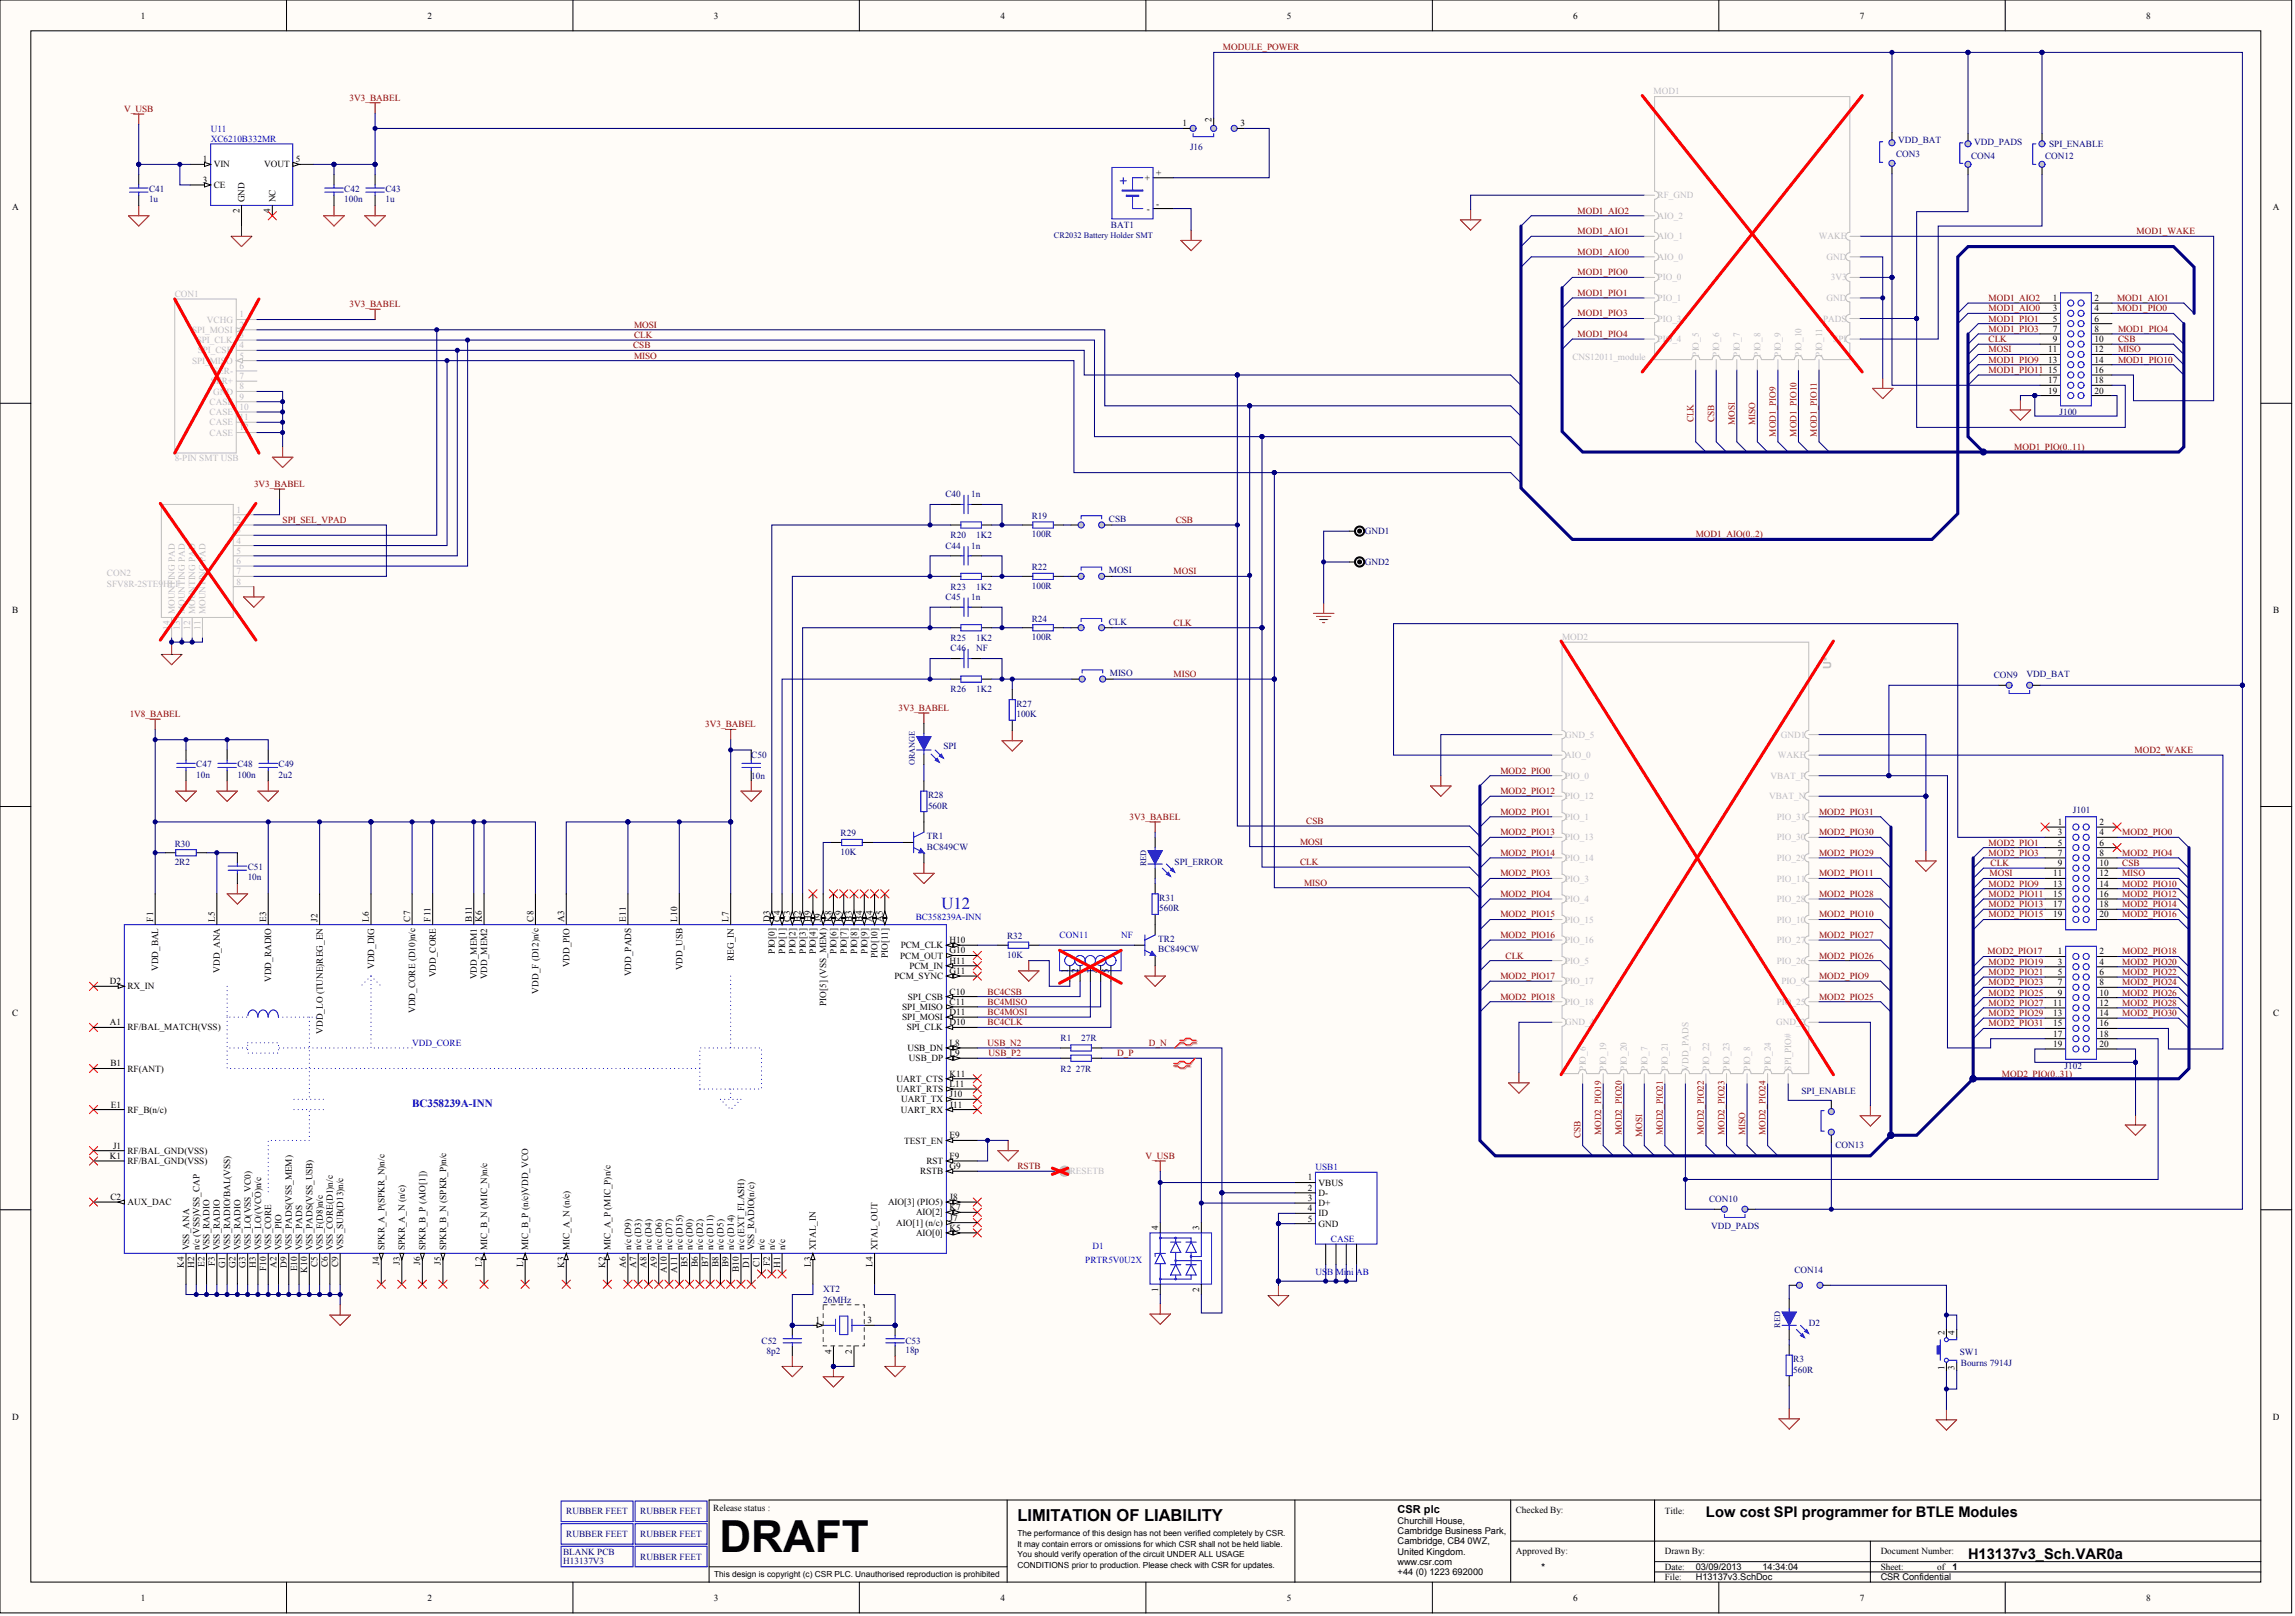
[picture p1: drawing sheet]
<svg xmlns="http://www.w3.org/2000/svg" width="943mm" height="664mm" viewBox="0 0 943 664" stroke-linecap="round" stroke-linejoin="round" font-family="sans-serif">
<defs><g id="words">
<text font-size="18.1" x="295.5" y="637.4">DRAFT</text>
<text font-size="6.9" fill="#00f" x="386.6" y="373.2">U12</text>
<text font-size="6.8" x="417.9" y="624.6">LIMITATION OF LIABILITY</text>
<g font-size="6">
<text x="700.7" y="623.1">Low cost SPI programmer for BTLE Modules</text>
<text x="808.3" y="640">H13137v3_Sch.VAR0a</text>
</g>
<text font-size="4.6" fill="#00f" x="169.3" y="454.7">BC358239A-INN</text>
<text font-size="4.5" fill="#bfbebc" x="752.1" y="274.6" transform="rotate(-90 752.1 274.6)">U*</text>
<text font-size="4.5" x="574.1" y="621.3">CSR plc</text>
<g font-size="3.8">
<text x="57.9" y="7.6">1</text>
<text x="175.6" y="7.6">2</text>
<text x="293.2" y="7.6">3</text>
<text x="410.9" y="7.6">4</text>
<text x="528.5" y="7.6">5</text>
<text x="646.2" y="7.6">6</text>
<text x="763.8" y="7.6">7</text>
<text x="881.5" y="7.6">8</text>
<text x="485.6" y="51.9">1</text>
<text x="497.7" y="50.2" transform="rotate(-90 497.7 50.2)">2</text>
<text x="509.5" y="51.9">3</text>
<text x="83.4" y="66.7">1</text>
<text x="87.8" y="68.8">VIN</text>
<text x="108.4" y="68.8">VOUT</text>
<text x="121.6" y="66.7">5</text>
<text x="83.4" y="75.1">3</text>
<text x="87.8" y="77.2">CE</text>
<text x="470.2" y="74.3">+</text>
<text x="474.9" y="72.1">+</text>
<text x="100.5" y="83.1" transform="rotate(-90 100.5 83.1)">GND</text>
<text x="113.1" y="83.1" transform="rotate(-90 113.1 83.1)">NC</text>
<text x="4.9" y="86.2">A</text>
<text x="98.3" y="87.5" transform="rotate(-90 98.3 87.5)">2</text>
<text x="111" y="87.5" transform="rotate(-90 111 87.5)">4</text>
<text x="471.1" y="86.9">-</text>
<text x="474.9" y="84.8">-</text>
<text x="933.6" y="86.2">A</text>
<text x="843.1" y="123.6">1</text>
<text x="860.2" y="123.6">2</text>
<text x="843.1" y="127.8">3</text>
<text x="860.2" y="127.8">4</text>
<text x="843.1" y="132.1">5</text>
<text x="843.1" y="136.3">7</text>
<text x="860.2" y="132.1">6</text>
<text x="860.2" y="136.3">8</text>
<text x="843.1" y="140.5">9</text>
<text x="860.2" y="140.5">10</text>
<text x="841.2" y="144.7">11</text>
<text x="841.2" y="148.9">13</text>
<text x="860.2" y="144.7">12</text>
<text x="860.2" y="148.9">14</text>
<text x="841.2" y="153.1">15</text>
<text x="860.2" y="153.1">16</text>
<text x="841.2" y="157.4">17</text>
<text x="841.2" y="161.6">19</text>
<text x="860.2" y="157.4">18</text>
<text x="860.2" y="161.6">20</text>
<text x="5.1" y="251.8">B</text>
<text x="933.7" y="251.8">B</text>
<text x="845.3" y="338.8">1</text>
<text x="862.4" y="338.8">2</text>
<text x="845.3" y="343">3</text>
<text x="845.3" y="347.2">5</text>
<text x="862.4" y="343">4</text>
<text x="862.4" y="347.2">6</text>
<text x="845.3" y="351.4">7</text>
<text x="862.4" y="351.4">8</text>
<text x="843.4" y="359.9">11</text>
<text x="845.3" y="355.6">9</text>
<text x="862.4" y="355.6">10</text>
<text x="862.4" y="359.9">12</text>
<text x="843.4" y="364.1">13</text>
<text x="862.4" y="364.1">14</text>
<text x="843.4" y="368.3">15</text>
<text x="862.4" y="368.3">16</text>
<text x="843.4" y="372.5">17</text>
<text x="843.4" y="376.7">19</text>
<text x="862.4" y="372.5">18</text>
<text x="862.4" y="376.7">20</text>
<text x="62.9" y="378.4" transform="rotate(-90 62.9 378.4)">F1</text>
<text x="88.2" y="378.4" transform="rotate(-90 88.2 378.4)">L5</text>
<text x="109.3" y="378.4" transform="rotate(-90 109.3 378.4)">E3</text>
<text x="130.4" y="378.4" transform="rotate(-90 130.4 378.4)">J2</text>
<text x="151.5" y="378.4" transform="rotate(-90 151.5 378.4)">L6</text>
<text x="168.4" y="378.4" transform="rotate(-90 168.4 378.4)">C7</text>
<text x="176.9" y="378.4" transform="rotate(-90 176.9 378.4)">F11</text>
<text x="193.7" y="378.4" transform="rotate(-90 193.7 378.4)">B11</text>
<text x="198" y="378.4" transform="rotate(-90 198 378.4)">K6</text>
<text x="219.1" y="378.4" transform="rotate(-90 219.1 378.4)">C8</text>
<text x="231.7" y="378.4" transform="rotate(-90 231.7 378.4)">A3</text>
<text x="257.1" y="378.4" transform="rotate(-90 257.1 378.4)">E11</text>
<text x="278.2" y="378.4" transform="rotate(-90 278.2 378.4)">L10</text>
<text x="299.3" y="378.4" transform="rotate(-90 299.3 378.4)">L7</text>
<text x="316.2" y="378.4" transform="rotate(-90 316.2 378.4)">D3</text>
<text x="320.4" y="378.4" transform="rotate(-90 320.4 378.4)">C4</text>
<text x="324.6" y="378.4" transform="rotate(-90 324.6 378.4)">C3</text>
<text x="328.8" y="378.4" transform="rotate(-90 328.8 378.4)">B2</text>
<text x="333" y="378.4" transform="rotate(-90 333 378.4)">H9</text>
<text x="337.3" y="378.4" transform="rotate(-90 337.3 378.4)">J9</text>
<text x="341.5" y="378.4" transform="rotate(-90 341.5 378.4)">K8</text>
<text x="345.7" y="378.4" transform="rotate(-90 345.7 378.4)">K9</text>
<text x="349.9" y="378.4" transform="rotate(-90 349.9 378.4)">B3</text>
<text x="354.1" y="378.4" transform="rotate(-90 354.1 378.4)">B4</text>
<text x="358.4" y="378.4" transform="rotate(-90 358.4 378.4)">A4</text>
<text x="362.6" y="378.4" transform="rotate(-90 362.6 378.4)">A5</text>
<text x="369.9" y="389.4">PCM_CLK</text>
<text x="390" y="387.3">H10</text>
<text x="301.4" y="394.5" transform="rotate(-90 301.4 394.5)">REG_IN</text>
<text x="318.3" y="391.5" transform="rotate(-90 318.3 391.5)">PIO[0]</text>
<text x="322.5" y="391.5" transform="rotate(-90 322.5 391.5)">PIO[1]</text>
<text x="326.7" y="391.5" transform="rotate(-90 326.7 391.5)">PIO[2]</text>
<text x="330.9" y="391.5" transform="rotate(-90 330.9 391.5)">PIO[3]</text>
<text x="335.1" y="391.5" transform="rotate(-90 335.1 391.5)">PIO[4]</text>
<text x="343.6" y="391.5" transform="rotate(-90 343.6 391.5)">PIO[6]</text>
<text x="347.8" y="391.5" transform="rotate(-90 347.8 391.5)">PIO[7]</text>
<text x="352" y="391.5" transform="rotate(-90 352 391.5)">PIO[8]</text>
<text x="356.3" y="391.5" transform="rotate(-90 356.3 391.5)">PIO[9]</text>
<text x="360.5" y="393.4" transform="rotate(-90 360.5 393.4)">PIO[10]</text>
<text x="364.7" y="393.4" transform="rotate(-90 364.7 393.4)">PIO[11]</text>
<text x="369.7" y="393.6">PCM_OUT</text>
<text x="390" y="391.5">G10</text>
<text x="390" y="395.7">H11</text>
<text x="845.3" y="391.9">1</text>
<text x="862.4" y="391.9">2</text>
<text x="65" y="398.7" transform="rotate(-90 65 398.7)">VDD_BAL</text>
<text x="90.3" y="399.4" transform="rotate(-90 90.3 399.4)">VDD_ANA</text>
<text x="153.6" y="397.9" transform="rotate(-90 153.6 397.9)">VDD_DIG</text>
<text x="179" y="401.3" transform="rotate(-90 179 401.3)">VDD_CORE</text>
<text x="233.8" y="397.2" transform="rotate(-90 233.8 397.2)">VDD_PIO</text>
<text x="259.2" y="400.9" transform="rotate(-90 259.2 400.9)">VDD_PADS</text>
<text x="280.3" y="398.5" transform="rotate(-90 280.3 398.5)">VDD_USB</text>
<text x="373.5" y="397.8">PCM_IN</text>
<text x="390" y="399.9">G11</text>
<text x="438.6" y="399.7" transform="rotate(-90 438.6 399.7)">1</text>
<text x="442.8" y="399.7" transform="rotate(-90 442.8 399.7)">2</text>
<text x="447" y="399.7" transform="rotate(-90 447 399.7)">3</text>
<text x="451.2" y="399.7" transform="rotate(-90 451.2 399.7)">4</text>
<text x="455.4" y="399.7" transform="rotate(-90 455.4 399.7)">5</text>
<text x="845.3" y="396.1">3</text>
<text x="845.3" y="400.4">5</text>
<text x="862.4" y="396.1">4</text>
<text x="862.4" y="400.4">6</text>
<text x="45.2" y="404.2">D2</text>
<text x="52.3" y="406.3">RX_IN</text>
<text x="111.4" y="403.2" transform="rotate(-90 111.4 403.2)">VDD_RADIO</text>
<text x="195.9" y="402.1" transform="rotate(-90 195.9 402.1)">VDD_MEM1</text>
<text x="200.1" y="402.1" transform="rotate(-90 200.1 402.1)">VDD_MEM2</text>
<text x="221.2" y="408" transform="rotate(-90 221.2 408)">VDD_F (D12)n/c</text>
<text x="367.4" y="402.1">PCM_SYNC</text>
<text x="845.3" y="404.6">7</text>
<text x="862.4" y="404.6">8</text>
<text x="339.4" y="413" transform="rotate(-90 339.4 413)">PIO[5] (VSS_MEM)</text>
<text x="372.9" y="410.5">SPI_CSB</text>
<text x="390" y="408.4">C10</text>
<text x="390" y="412.6">C11</text>
<text x="843.4" y="413">11</text>
<text x="845.3" y="408.8">9</text>
<text x="862.4" y="408.8">10</text>
<text x="862.4" y="413">12</text>
<text x="5.1" y="417.4">C</text>
<text x="170.5" y="416" transform="rotate(-90 170.5 416)">VDD_CORE (D10)n/c</text>
<text x="370.6" y="418.9">SPI_MOSI</text>
<text x="370.6" y="414.7">SPI_MISO</text>
<text x="390" y="416.8">D11</text>
<text x="843.4" y="417.2">13</text>
<text x="862.4" y="417.2">14</text>
<text x="933.7" y="417.4">C</text>
<text x="45.2" y="421">A1</text>
<text x="52.3" y="423.1">RF/BAL_MATCH(VSS)</text>
<text x="132.5" y="424.5" transform="rotate(-90 132.5 424.5)">VDD_LO (TUNE)REG_EN</text>
<text x="372.5" y="423.1">SPI_CLK</text>
<text x="390" y="421">D10</text>
<text x="843.4" y="421.5">15</text>
<text x="843.4" y="425.7">17</text>
<text x="862.4" y="421.5">16</text>
<text x="862.4" y="425.7">18</text>
<text x="372.7" y="431.6">USB_DN</text>
<text x="390" y="429.5">L8</text>
<text x="843.4" y="429.9">19</text>
<text x="862.4" y="429.9">20</text>
<text x="45.4" y="437.9">B1</text>
<text x="373.3" y="435.8">USB_DP</text>
<text x="390" y="433.7">L9</text>
<text x="52.3" y="440">RF(ANT)</text>
<text x="390" y="442.1">K11</text>
<text x="368.2" y="444.2">UART_CTS</text>
<text x="368.2" y="448.5">UART_RTS</text>
<text x="390" y="446.4">L11</text>
<text x="45.6" y="454.8">E1</text>
<text x="370.1" y="452.7">UART_TX</text>
<text x="390" y="450.6">J10</text>
<text x="390" y="454.8">J11</text>
<text x="52.3" y="456.9">RF_B(n/c)</text>
<text x="369.9" y="456.9">UART_RX</text>
<text x="390" y="467.4">E9</text>
<text x="46.4" y="471.7">J1</text>
<text x="52.3" y="473.8">RF/BAL_GND(VSS)</text>
<text x="371.4" y="469.6">TEST_EN</text>
<text x="45.2" y="475.9">K1</text>
<text x="52.3" y="478">RF/BAL_GND(VSS)</text>
<text x="380.5" y="478">RST</text>
<text x="390" y="475.9">F9</text>
<text x="377.9" y="482.2">RSTB</text>
<text x="390" y="480.1">G9</text>
<text x="537.1" y="484.7">1</text>
<text x="537.1" y="489">2</text>
<text x="541.6" y="491.1">D-</text>
<text x="541.6" y="486.9">VBUS</text>
<text x="45.4" y="492.8">C2</text>
<text x="52.3" y="494.9">AUX_DAC</text>
<text x="364.7" y="494.9">AIO[3] (PIO5)</text>
<text x="390" y="497">K7</text>
<text x="390" y="492.8">J8</text>
<text x="537.1" y="493.2">3</text>
<text x="537.1" y="497.4">4</text>
<text x="541.6" y="495.3">D+</text>
<text x="368.1" y="503.3">AIO[1] (n/c)</text>
<text x="376.3" y="499.1">AIO[2]</text>
<text x="390" y="501.2">J7</text>
<text x="537.1" y="501.6">5</text>
<text x="541.6" y="499.5">ID</text>
<text x="541.6" y="503.7">GND</text>
<text x="376.3" y="507.5">AIO[0]</text>
<text x="390" y="505.4">K5</text>
<text x="475.7" y="505" transform="rotate(-90 475.7 505)">4</text>
<text x="492.6" y="505" transform="rotate(-90 492.6 505)">3</text>
<text x="77.7" y="513.4" transform="rotate(-90 77.7 513.4)">VSS_ANA</text>
<text x="81.9" y="513.4" transform="rotate(-90 81.9 513.4)">n/c (VSS)VSS_CAP</text>
<text x="86.1" y="513.4" transform="rotate(-90 86.1 513.4)">VSS_RADIO</text>
<text x="90.3" y="513.4" transform="rotate(-90 90.3 513.4)">VSS_RADIO</text>
<text x="94.6" y="513.4" transform="rotate(-90 94.6 513.4)">VSS_RADIO/BAL(VSS)</text>
<text x="98.8" y="513.4" transform="rotate(-90 98.8 513.4)">VSS_RADIO</text>
<text x="103" y="513.4" transform="rotate(-90 103 513.4)">VSS_LO(VSS_VC0)</text>
<text x="107.2" y="513.4" transform="rotate(-90 107.2 513.4)">VSS_LO/(VCO)n/c</text>
<text x="111.4" y="513.4" transform="rotate(-90 111.4 513.4)">VSS_CORE</text>
<text x="115.7" y="513.4" transform="rotate(-90 115.7 513.4)">VSS_PIO</text>
<text x="119.9" y="513.4" transform="rotate(-90 119.9 513.4)">VSS_PADS(VSS_MEM)</text>
<text x="124.1" y="513.4" transform="rotate(-90 124.1 513.4)">VSS_PADS</text>
<text x="128.3" y="513.4" transform="rotate(-90 128.3 513.4)">VSS_PADS(VSS_USB)</text>
<text x="132.5" y="513.4" transform="rotate(-90 132.5 513.4)">VSS_F(D8)n/c</text>
<text x="136.8" y="513.4" transform="rotate(-90 136.8 513.4)">VSS_CORE(D1)n/c</text>
<text x="141" y="513.4" transform="rotate(-90 141 513.4)">VSS_SUB(D13)n/c</text>
<text x="157.9" y="513.4" transform="rotate(-90 157.9 513.4)">SPKR_A_P(SPKR_N)n/c</text>
<text x="166.3" y="513.4" transform="rotate(-90 166.3 513.4)">SPKR_A_N (n/c)</text>
<text x="174.8" y="513.4" transform="rotate(-90 174.8 513.4)">SPKR_B_P (AIO[1])</text>
<text x="183.2" y="513.4" transform="rotate(-90 183.2 513.4)">SPKR_B_N (SPKR_P)n/c</text>
<text x="200.1" y="513.4" transform="rotate(-90 200.1 513.4)">MIC_B_N (MIC_N)n/c</text>
<text x="217" y="513.4" transform="rotate(-90 217 513.4)">MIC_B_P (n/c)VDD_VCO</text>
<text x="233.8" y="513.4" transform="rotate(-90 233.8 513.4)">MIC_A_N (n/c)</text>
<text x="250.7" y="513.4" transform="rotate(-90 250.7 513.4)">MIC_A_P (MIC_P)n/c</text>
<text x="259.2" y="513.4" transform="rotate(-90 259.2 513.4)">n/c (D9)</text>
<text x="263.4" y="513.4" transform="rotate(-90 263.4 513.4)">n/c (D3)</text>
<text x="267.6" y="513.4" transform="rotate(-90 267.6 513.4)">n/c (D4)</text>
<text x="271.8" y="513.4" transform="rotate(-90 271.8 513.4)">n/c (D6)</text>
<text x="276.1" y="513.4" transform="rotate(-90 276.1 513.4)">n/c (D7)</text>
<text x="280.3" y="513.4" transform="rotate(-90 280.3 513.4)">n/c (D15)</text>
<text x="284.5" y="513.4" transform="rotate(-90 284.5 513.4)">n/c (D0)</text>
<text x="288.7" y="513.4" transform="rotate(-90 288.7 513.4)">n/c (D2)</text>
<text x="292.9" y="513.4" transform="rotate(-90 292.9 513.4)">n/c (D11)</text>
<text x="297.2" y="513.4" transform="rotate(-90 297.2 513.4)">n/c (D5)</text>
<text x="301.4" y="513.4" transform="rotate(-90 301.4 513.4)">n/c (D14)</text>
<text x="305.6" y="513.4" transform="rotate(-90 305.6 513.4)">n/c (EXT_FLASH)</text>
<text x="309.8" y="513.4" transform="rotate(-90 309.8 513.4)">VSS_RADIO(n/c)</text>
<text x="314" y="513.4" transform="rotate(-90 314 513.4)">n/c</text>
<text x="318.3" y="513.4" transform="rotate(-90 318.3 513.4)">n/c</text>
<text x="322.5" y="513.4" transform="rotate(-90 322.5 513.4)">n/c</text>
<text x="335.1" y="513.4" transform="rotate(-90 335.1 513.4)">XTAL_IN</text>
<text x="360.5" y="513.4" transform="rotate(-90 360.5 513.4)">XTAL_OUT</text>
<text x="75.6" y="520.6" transform="rotate(-90 75.6 520.6)">K4</text>
<text x="79.8" y="520.6" transform="rotate(-90 79.8 520.6)">H2</text>
<text x="84" y="520.2" transform="rotate(-90 84 520.2)">E2</text>
<text x="88.2" y="520" transform="rotate(-90 88.2 520)">F3</text>
<text x="92.4" y="520.6" transform="rotate(-90 92.4 520.6)">G1</text>
<text x="96.7" y="520.6" transform="rotate(-90 96.7 520.6)">G2</text>
<text x="100.9" y="520.6" transform="rotate(-90 100.9 520.6)">G3</text>
<text x="105.1" y="520.6" transform="rotate(-90 105.1 520.6)">H3</text>
<text x="109.3" y="521.9" transform="rotate(-90 109.3 521.9)">F10</text>
<text x="113.5" y="520.6" transform="rotate(-90 113.5 520.6)">A2</text>
<text x="117.8" y="520.6" transform="rotate(-90 117.8 520.6)">D9</text>
<text x="130.4" y="520.4" transform="rotate(-90 130.4 520.4)">C5</text>
<text x="134.7" y="520.4" transform="rotate(-90 134.7 520.4)">C6</text>
<text x="138.9" y="520.4" transform="rotate(-90 138.9 520.4)">C9</text>
<text x="155.8" y="519.3" transform="rotate(-90 155.8 519.3)">J4</text>
<text x="164.2" y="519.3" transform="rotate(-90 164.2 519.3)">J3</text>
<text x="172.6" y="519.3" transform="rotate(-90 172.6 519.3)">J6</text>
<text x="181.1" y="519.3" transform="rotate(-90 181.1 519.3)">J5</text>
<text x="198" y="520.2" transform="rotate(-90 198 520.2)">L2</text>
<text x="214.8" y="520.2" transform="rotate(-90 214.8 520.2)">L1</text>
<text x="231.7" y="520.6" transform="rotate(-90 231.7 520.6)">K3</text>
<text x="248.6" y="520.6" transform="rotate(-90 248.6 520.6)">K2</text>
<text x="257.1" y="520.6" transform="rotate(-90 257.1 520.6)">A6</text>
<text x="261.3" y="520.6" transform="rotate(-90 261.3 520.6)">A7</text>
<text x="265.5" y="520.6" transform="rotate(-90 265.5 520.6)">A8</text>
<text x="269.7" y="520.6" transform="rotate(-90 269.7 520.6)">A9</text>
<text x="282.4" y="520.4" transform="rotate(-90 282.4 520.4)">B5</text>
<text x="286.6" y="520.4" transform="rotate(-90 286.6 520.4)">B6</text>
<text x="290.8" y="520.4" transform="rotate(-90 290.8 520.4)">B7</text>
<text x="295" y="520.4" transform="rotate(-90 295 520.4)">B8</text>
<text x="299.3" y="520.4" transform="rotate(-90 299.3 520.4)">B9</text>
<text x="307.7" y="520.6" transform="rotate(-90 307.7 520.6)">D1</text>
<text x="311.9" y="520.4" transform="rotate(-90 311.9 520.4)">C1</text>
<text x="316.2" y="520" transform="rotate(-90 316.2 520)">F2</text>
<text x="320.4" y="520.6" transform="rotate(-90 320.4 520.6)">H1</text>
<text x="333" y="520.2" transform="rotate(-90 333 520.2)">L3</text>
<text x="358.4" y="520.2" transform="rotate(-90 358.4 520.2)">L4</text>
<text x="122" y="522.1" transform="rotate(-90 122 522.1)">E10</text>
<text x="126.2" y="522.5" transform="rotate(-90 126.2 522.5)">K10</text>
<text x="273.9" y="522.5" transform="rotate(-90 273.9 522.5)">A10</text>
<text x="278.2" y="522.5" transform="rotate(-90 278.2 522.5)">A11</text>
<text x="303.5" y="522.3" transform="rotate(-90 303.5 522.3)">B10</text>
<text x="475.7" y="530.5" transform="rotate(-90 475.7 530.5)">1</text>
<text x="492.6" y="530.5" transform="rotate(-90 492.6 530.5)">2</text>
<text x="334.9" y="543.4">1</text>
<text x="356.3" y="543.4">3</text>
<text x="798.6" y="548" transform="rotate(-90 798.6 548)">2</text>
<text x="802.8" y="548" transform="rotate(-90 802.8 548)">4</text>
<text x="341.5" y="555.8" transform="rotate(-90 341.5 555.8)">4</text>
<text x="349.9" y="555.8" transform="rotate(-90 349.9 555.8)">2</text>
<text x="798.6" y="562.6" transform="rotate(-90 798.6 562.6)">1</text>
<text x="802.8" y="562.6" transform="rotate(-90 802.8 562.6)">3</text>
<text x="4.9" y="583">D</text>
<text x="933.6" y="583">D</text>
<text x="292.9" y="620.6">Release status :</text>
<text x="622.6" y="621.4">Checked By:</text>
<text x="683.8" y="621.9">Title:</text>
<text x="574.1" y="625.7">Churchill House,</text>
<text x="574.1" y="629.9">Cambridge Business Park,</text>
<text x="574.1" y="634.1">Cambridge, CB4 0WZ,</text>
<text x="574.1" y="638.3">United Kingdom.</text>
<text x="622.6" y="638.3">Approved By:</text>
<text x="683.8" y="638.3">Drawn By:</text>
<text x="772.4" y="638.3">Document Number:</text>
<text x="574.1" y="646.8">+44 (0) 1223 692000</text>
<text x="574.1" y="642.6">www.csr.com</text>
<text x="633.2" y="644.7">*</text>
<text x="683.8" y="644.6">Date:</text>
<text x="696.5" y="644.7">03/09/2013</text>
<text x="723.9" y="644.7">14:34:04</text>
<text x="772.4" y="644.6">Sheet:</text>
<text x="795.7" y="644.6">of</text>
<text x="802" y="644.7">1</text>
<text x="683.8" y="648.9">File:</text>
<text x="696.5" y="648.9">H13137v3.SchDoc</text>
<text x="772.4" y="648.9">CSR Confidential</text>
<text x="57.9" y="657.3">1</text>
<text x="175.6" y="657.3">2</text>
<text x="293.2" y="657.3">3</text>
<text x="410.9" y="657.3">4</text>
<text x="528.5" y="657.3">5</text>
<text x="646.2" y="657.3">6</text>
<text x="763.8" y="657.3">7</text>
<text x="881.5" y="657.3">8</text>
</g>
<g font-size="3.8" fill="#800000">
<text x="502.3" y="20.7">MODULE_POWER</text>
<text x="143.6" y="41.4">3V3_BABEL</text>
<text x="50.9" y="46">V_USB</text>
<text x="647.9" y="87.8">MOD1_AIO2</text>
<text x="647.9" y="96.2">MOD1_AIO1</text>
<text x="877.5" y="96.2">MOD1_WAKE</text>
<text x="647.9" y="104.6">MOD1_AIO0</text>
<text x="647.9" y="113.1">MOD1_PIO0</text>
<text x="647.9" y="121.5">MOD1_PIO1</text>
<text x="816.8" y="123.6">MOD1_AIO2</text>
<text x="869.5" y="123.6">MOD1_AIO1</text>
<text x="143.6" y="126.1">3V3_BABEL</text>
<text x="647.9" y="129.9">MOD1_PIO3</text>
<text x="816.8" y="127.8">MOD1_AIO0</text>
<text x="869.5" y="127.8">MOD1_PIO0</text>
<text x="260.4" y="134.6">MOSI</text>
<text x="816.8" y="132.1">MOD1_PIO1</text>
<text x="816.8" y="136.3">MOD1_PIO3</text>
<text x="870" y="136.3">MOD1_PIO4</text>
<text x="260" y="143">CSB</text>
<text x="260.4" y="138.8">CLK</text>
<text x="647.9" y="138.4">MOD1_PIO4</text>
<text x="816.8" y="140.5">CLK</text>
<text x="870" y="140.5">CSB</text>
<text x="260.4" y="147.2">MISO</text>
<text x="816.8" y="148.9">MOD1_PIO9</text>
<text x="816.8" y="144.7">MOSI</text>
<text x="870" y="148.9">MOD1_PIO10</text>
<text x="870" y="144.7">MISO</text>
<text x="816.8" y="153.1">MOD1_PIO11</text>
<text x="695.6" y="173.4" transform="rotate(-90 695.6 173.4)">CLK</text>
<text x="704.1" y="173.4" transform="rotate(-90 704.1 173.4)">CSB</text>
<text x="712.5" y="174.7" transform="rotate(-90 712.5 174.7)">MOSI</text>
<text x="720.9" y="174.7" transform="rotate(-90 720.9 174.7)">MISO</text>
<text x="729.4" y="179.3" transform="rotate(-90 729.4 179.3)">MOD1_PIO9</text>
<text x="737.8" y="179.3" transform="rotate(-90 737.8 179.3)">MOD1_PIO10</text>
<text x="746.3" y="179.3" transform="rotate(-90 746.3 179.3)">MOD1_PIO11</text>
<text x="827.3" y="184.8">MOD1_PIO(0..11)</text>
<text x="104.3" y="200">3V3_BABEL</text>
<text x="116.1" y="214.7">SPI_SEL_VPAD</text>
<text x="482.9" y="214.7">CSB</text>
<text x="696.5" y="220.6">MOD1_AIO(0..2)</text>
<text x="482" y="235.8">MOSI</text>
<text x="482" y="256.9">CLK</text>
<text x="482" y="278">MISO</text>
<text x="369" y="291.9">3V3_BABEL</text>
<text x="53.3" y="294.5">1V8_BABEL</text>
<text x="289.6" y="298.7">3V3_BABEL</text>
<text x="876.7" y="309.2">MOD2_WAKE</text>
<text x="616.3" y="317.7">MOD2_PIO0</text>
<text x="616.3" y="326.1">MOD2_PIO12</text>
<text x="616.3" y="334.6">MOD2_PIO1</text>
<text x="747.1" y="334.6">MOD2_PIO31</text>
<text x="464" y="336.7">3V3_BABEL</text>
<text x="536.5" y="338.4">CSB</text>
<text x="534" y="346.8">MOSI</text>
<text x="616.3" y="343">MOD2_PIO13</text>
<text x="747.1" y="343">MOD2_PIO30</text>
<text x="816.8" y="347.2">MOD2_PIO1</text>
<text x="871.6" y="343">MOD2_PIO0</text>
<text x="616.3" y="351.4">MOD2_PIO14</text>
<text x="747.1" y="351.4">MOD2_PIO29</text>
<text x="816.8" y="351.4">MOD2_PIO3</text>
<text x="871.6" y="351.4">MOD2_PIO4</text>
<text x="534" y="355.2">CLK</text>
<text x="616.3" y="359.9">MOD2_PIO3</text>
<text x="747.1" y="359.9">MOD2_PIO11</text>
<text x="817.2" y="359.9">MOSI</text>
<text x="817.6" y="355.6">CLK</text>
<text x="871.6" y="355.6">CSB</text>
<text x="871.6" y="359.9">MISO</text>
<text x="535.6" y="363.7">MISO</text>
<text x="816.8" y="364.1">MOD2_PIO9</text>
<text x="871.6" y="364.1">MOD2_PIO10</text>
<text x="616.3" y="368.3">MOD2_PIO4</text>
<text x="747.1" y="368.3">MOD2_PIO28</text>
<text x="816.8" y="368.3">MOD2_PIO11</text>
<text x="871.6" y="368.3">MOD2_PIO12</text>
<text x="616.3" y="376.7">MOD2_PIO15</text>
<text x="747.1" y="376.7">MOD2_PIO10</text>
<text x="816.8" y="372.5">MOD2_PIO13</text>
<text x="816.8" y="376.7">MOD2_PIO15</text>
<text x="871.6" y="372.5">MOD2_PIO14</text>
<text x="871.6" y="376.7">MOD2_PIO16</text>
<text x="616.3" y="385.2">MOD2_PIO16</text>
<text x="747.1" y="385.2">MOD2_PIO27</text>
<text x="618.4" y="393.6">CLK</text>
<text x="747.1" y="393.6">MOD2_PIO26</text>
<text x="816.3" y="391.9">MOD2_PIO17</text>
<text x="871.6" y="391.9">MOD2_PIO18</text>
<text x="816.8" y="396.1">MOD2_PIO19</text>
<text x="816.8" y="400.4">MOD2_PIO21</text>
<text x="871.6" y="396.1">MOD2_PIO20</text>
<text x="871.6" y="400.4">MOD2_PIO22</text>
<text x="616.3" y="402.1">MOD2_PIO17</text>
<text x="747.1" y="402.1">MOD2_PIO9</text>
<text x="816.8" y="404.6">MOD2_PIO23</text>
<text x="871.6" y="404.6">MOD2_PIO24</text>
<text x="405.6" y="408.4">BC4CSB</text>
<text x="405.6" y="412.6">BC4MISO</text>
<text x="616.3" y="410.5">MOD2_PIO18</text>
<text x="747.1" y="410.5">MOD2_PIO25</text>
<text x="816.8" y="408.8">MOD2_PIO25</text>
<text x="816.8" y="413">MOD2_PIO27</text>
<text x="871.6" y="408.8">MOD2_PIO26</text>
<text x="871.6" y="413">MOD2_PIO28</text>
<text x="405.6" y="416.8">BC4MOSI</text>
<text x="816.8" y="417.2">MOD2_PIO29</text>
<text x="871.6" y="417.2">MOD2_PIO30</text>
<text x="405.6" y="421">BC4CLK</text>
<text x="816.8" y="421.5">MOD2_PIO31</text>
<text x="405.6" y="429.5">USB_N2</text>
<text x="471.9" y="429.5">D_N</text>
<text x="406.1" y="433.7">USB_P2</text>
<text x="458.8" y="433.7">D_P</text>
<text x="822.3" y="442.1">MOD2_PIO(0..31)</text>
<text x="649.2" y="467.4" transform="rotate(-90 649.2 467.4)">CSB</text>
<text x="657.6" y="466.2" transform="rotate(-90 657.6 466.2)">MOD2_PIO19</text>
<text x="666.1" y="466.2" transform="rotate(-90 666.1 466.2)">MOD2_PIO20</text>
<text x="674.5" y="467" transform="rotate(-90 674.5 467)">MOSI</text>
<text x="683" y="466.2" transform="rotate(-90 683 466.2)">MOD2_PIO21</text>
<text x="699.8" y="466.2" transform="rotate(-90 699.8 466.2)">MOD2_PIO22</text>
<text x="708.3" y="466.2" transform="rotate(-90 708.3 466.2)">MOD2_PIO23</text>
<text x="716.7" y="466.2" transform="rotate(-90 716.7 466.2)">MISO</text>
<text x="725.2" y="466.2" transform="rotate(-90 725.2 466.2)">MOD2_PIO24</text>
<text x="470.5" y="475.9">V_USB</text>
<text x="417.9" y="480.1">RSTB</text>
</g>
<g font-size="3.8" fill="#bfbebc">
<text x="679.2" y="38.4">MOD1</text>
<text x="680.8" y="81.4">RF_GND</text>
<text x="680.8" y="89.9">AIO_2</text>
<text x="680.8" y="98.3">AIO_1</text>
<text x="747.1" y="98.3">WAKE</text>
<text x="680.8" y="106.7">AIO_0</text>
<text x="750.2" y="106.7">GND</text>
<text x="680.8" y="115.2">PIO_0</text>
<text x="751.9" y="115.2">3V3</text>
<text x="71.8" y="121.9">CON1</text>
<text x="680.8" y="123.6">PIO_1</text>
<text x="750.2" y="123.6">GND</text>
<text x="98.3" y="130.4">1</text>
<text x="78.9" y="136.7">SPI_MOSI</text>
<text x="85" y="132.5">VCHG</text>
<text x="98.3" y="134.6">2</text>
<text x="680.8" y="132.1">PIO_3</text>
<text x="748.8" y="132.1">PADS</text>
<text x="80.8" y="140.9">SPI_CLK</text>
<text x="98.3" y="143">4</text>
<text x="98.3" y="138.8">3</text>
<text x="680.8" y="140.5">PIO_4</text>
<text x="753" y="140.5">SPI</text>
<text x="78.9" y="149.4">SPI_MISO</text>
<text x="81.2" y="145.1">SPI_CSB</text>
<text x="98.3" y="147.2">5</text>
<text x="645.8" y="147.7">CNS12011_module</text>
<text x="697.7" y="146.4" transform="rotate(-90 697.7 146.4)">PIO_5</text>
<text x="706.2" y="146.4" transform="rotate(-90 706.2 146.4)">PIO_6</text>
<text x="714.6" y="146.4" transform="rotate(-90 714.6 146.4)">PIO_7</text>
<text x="723.1" y="146.4" transform="rotate(-90 723.1 146.4)">PIO_8</text>
<text x="731.5" y="146.4" transform="rotate(-90 731.5 146.4)">PIO_9</text>
<text x="739.9" y="146.4" transform="rotate(-90 739.9 146.4)">PIO_10</text>
<text x="748.4" y="146.4" transform="rotate(-90 748.4 146.4)">PIO_11</text>
<text x="87.5" y="153.6">SER-</text>
<text x="98.3" y="151.5">6</text>
<text x="98.3" y="155.7">7</text>
<text x="86.7" y="157.8">SER+</text>
<text x="98.3" y="159.9">8</text>
<text x="86.1" y="166.2">CASE</text>
<text x="87.5" y="162">GND</text>
<text x="98.3" y="164.1">9</text>
<text x="86.1" y="170.4">CASE</text>
<text x="98.3" y="168.3">10</text>
<text x="98.3" y="172.6">11</text>
<text x="86.1" y="174.7">CASE</text>
<text x="86.1" y="178.9">CASE</text>
<text x="98.3" y="176.8">12</text>
<text x="71.8" y="189.4">8-PIN SMT USB</text>
<text x="97.1" y="210.5">1</text>
<text x="97.1" y="214.7">2</text>
<text x="97.1" y="219">3</text>
<text x="97.1" y="223.2">4</text>
<text x="97.1" y="227.4">5</text>
<text x="97.1" y="231.6">6</text>
<text x="43.9" y="236.7">CON2</text>
<text x="97.1" y="235.8">7</text>
<text x="43.9" y="240.9">SFV8R-2STE9HLF</text>
<text x="97.1" y="240.1">8</text>
<text x="71.8" y="252.3" transform="rotate(-90 71.8 252.3)">MOUNTING PAD</text>
<text x="76" y="252.3" transform="rotate(-90 76 252.3)">MOUNTING PAD</text>
<text x="80.2" y="252.3" transform="rotate(-90 80.2 252.3)">MOUNTING PAD</text>
<text x="84.4" y="252.3" transform="rotate(-90 84.4 252.3)">MOUNTING PAD</text>
<text x="69.6" y="258.6" transform="rotate(-90 69.6 258.6)">14</text>
<text x="73.9" y="258.6" transform="rotate(-90 73.9 258.6)">13</text>
<text x="78.1" y="258.6" transform="rotate(-90 78.1 258.6)">12</text>
<text x="82.3" y="258.6" transform="rotate(-90 82.3 258.6)">11</text>
<text x="641.6" y="262.8">MOD2</text>
<text x="642.9" y="302.9">GND_5</text>
<text x="731.5" y="302.9">GND1</text>
<text x="642.9" y="311.4">AIO_0</text>
<text x="730.2" y="311.4">WAKE</text>
<text x="642.9" y="319.8">PIO_0</text>
<text x="727.2" y="319.8">VBAT_P</text>
<text x="642.9" y="328.2">PIO_12</text>
<text x="726.6" y="328.2">VBAT_N</text>
<text x="642.9" y="336.7">PIO_1</text>
<text x="729.8" y="336.7">PIO_31</text>
<text x="642.9" y="345.1">PIO_13</text>
<text x="729.8" y="345.1">PIO_30</text>
<text x="642.9" y="353.5">PIO_14</text>
<text x="729.8" y="353.5">PIO_29</text>
<text x="642.9" y="362">PIO_3</text>
<text x="729.8" y="362">PIO_11</text>
<text x="642.9" y="370.4">PIO_4</text>
<text x="729.8" y="370.4">PIO_28</text>
<text x="642.9" y="378.9">PIO_15</text>
<text x="729.8" y="378.9">PIO_10</text>
<text x="642.9" y="387.3">PIO_16</text>
<text x="729.8" y="387.3">PIO_27</text>
<text x="642.9" y="395.7">PIO_5</text>
<text x="729.8" y="395.7">PIO_26</text>
<text x="642.9" y="404.2">PIO_17</text>
<text x="731.7" y="404.2">PIO_9</text>
<text x="642.9" y="412.6">PIO_18</text>
<text x="729.8" y="412.6">PIO_25</text>
<text x="642.9" y="421">GND_4</text>
<text x="729.6" y="421">GND_2</text>
<text x="651.3" y="439.6" transform="rotate(-90 651.3 439.6)">PIO_6</text>
<text x="659.7" y="439.6" transform="rotate(-90 659.7 439.6)">PIO_19</text>
<text x="668.2" y="439.6" transform="rotate(-90 668.2 439.6)">PIO_20</text>
<text x="676.6" y="439.6" transform="rotate(-90 676.6 439.6)">PIO_7</text>
<text x="685.1" y="439.6" transform="rotate(-90 685.1 439.6)">PIO_21</text>
<text x="693.5" y="439.6" transform="rotate(-90 693.5 439.6)">VDD_PADS</text>
<text x="702" y="439.6" transform="rotate(-90 702 439.6)">PIO_22</text>
<text x="710.4" y="439.6" transform="rotate(-90 710.4 439.6)">PIO_23</text>
<text x="718.8" y="439.6" transform="rotate(-90 718.8 439.6)">PIO_8</text>
<text x="727.3" y="439.6" transform="rotate(-90 727.3 439.6)">PIO_24</text>
<text x="735.7" y="439.6" transform="rotate(-90 735.7 439.6)">SPI_PIO#</text>
<text x="439.4" y="482.2">RESETB</text>
</g>
<g font-size="3.8" fill="#00f">
<text x="86.5" y="58.2">XC6210B332MR</text>
<text x="86.5" y="54">U11</text>
<text x="376.1" y="377.6">BC358239A-INN</text>
<text x="435.2" y="385.2">CON11</text>
<text x="460.5" y="385.2">NF</text>
<text x="169.3" y="429.5">VDD_CORE</text>
<text x="540.3" y="480.5">USB1</text>
<text x="448.7" y="513">D1</text>
<text x="546.6" y="510.1">CASE</text>
<text x="445.7" y="518.5">PRTR5V0U2X</text>
<text x="540.3" y="523.6">USB Mini AB</text>
</g>
<g font-size="3.8" fill="#000080">
<text x="779.6" y="58.6">VDD_BAT</text>
<text x="810.9" y="59.5">VDD_PADS</text>
<text x="488.8" y="61.6">J16</text>
<text x="778.8" y="64.6">CON3</text>
<text x="809.6" y="65.4">CON4</text>
<text x="840" y="65.4">CON12</text>
<text x="841.7" y="60.3">SPI_ENABLE</text>
<text x="61.2" y="83.1">1u</text>
<text x="61.2" y="78.9">C41</text>
<text x="141.4" y="83.1">100n</text>
<text x="141.4" y="78.9">C42</text>
<text x="158.3" y="83.1">1u</text>
<text x="158.3" y="78.9">C43</text>
<text x="456.3" y="93.7">BAT1</text>
<text x="845.9" y="170.4">J100</text>
<text x="388.3" y="204.2">C40</text>
<text x="398.9" y="204.2">1n</text>
<text x="423.8" y="213.1">R19</text>
<text x="455.4" y="214.3">CSB</text>
<text x="390.4" y="221.1">R20</text>
<text x="401" y="221.1">1K2</text>
<text x="423.8" y="220.6">100R</text>
<text x="560.6" y="219.4">GND1</text>
<text x="388.3" y="225.3">C44</text>
<text x="398.9" y="225.3">1n</text>
<text x="560.6" y="232">GND2</text>
<text x="423.8" y="234.1">R22</text>
<text x="455.4" y="235.4">MOSI</text>
<text x="390.4" y="242.2">R23</text>
<text x="401" y="242.2">1K2</text>
<text x="423.8" y="241.7">100R</text>
<text x="388.3" y="246.4">C45</text>
<text x="398.9" y="246.4">1n</text>
<text x="423.8" y="255.2">R24</text>
<text x="455.4" y="256.5">CLK</text>
<text x="390.4" y="263.3">R25</text>
<text x="401" y="263.3">1K2</text>
<text x="423.8" y="262.8">100R</text>
<text x="390.4" y="267.5">C46</text>
<text x="401" y="267.5">NF</text>
<text x="455.9" y="277.6">MISO</text>
<text x="818.9" y="278.4">CON9</text>
<text x="832.4" y="278">VDD_BAT</text>
<text x="390.4" y="284.4">R26</text>
<text x="401" y="284.4">1K2</text>
<text x="417.5" y="290.3">R27</text>
<text x="417.5" y="294.5">100K</text>
<text x="308.6" y="311.4">C50</text>
<text x="387.5" y="307.6">SPI</text>
<text x="80.6" y="315.1">C47</text>
<text x="97.5" y="315.1">C48</text>
<text x="114.4" y="315.1">C49</text>
<text x="80.6" y="319.4">10n</text>
<text x="97.5" y="319.4">100n</text>
<text x="114.4" y="319.4">2u2</text>
<text x="308.6" y="319.8">10n</text>
<text x="381.2" y="327.8">R28</text>
<text x="381.2" y="332">560R</text>
<text x="851.4" y="333.7">J101</text>
<text x="71.8" y="347.6">R30</text>
<text x="345.3" y="343.4">R29</text>
<text x="380.7" y="344.7">TR1</text>
<text x="345.3" y="351">10K</text>
<text x="380.7" y="348.9">BC849CW</text>
<text x="71.8" y="355.2">2R2</text>
<text x="101.7" y="357.3">C51</text>
<text x="482.5" y="355.2">SPI_ERROR</text>
<text x="101.7" y="361.6">10n</text>
<text x="476.1" y="370">R31</text>
<text x="476.1" y="374.2">560R</text>
<text x="413.7" y="385.6">R32</text>
<text x="475.7" y="386.9">TR2</text>
<text x="413.7" y="393.2">10K</text>
<text x="475.7" y="391.1">BC849CW</text>
<text x="435.6" y="427.4">R1</text>
<text x="444.1" y="427.4">27R</text>
<text x="435.6" y="440">R2</text>
<text x="441.9" y="440">27R</text>
<text x="848" y="438.8">J102</text>
<text x="739.9" y="449.3">SPI_ENABLE</text>
<text x="753.9" y="471.2">CON13</text>
<text x="702" y="493.6">CON10</text>
<text x="702.8" y="504.6">VDD_PADS</text>
<text x="737" y="522.7">CON14</text>
<text x="338.1" y="530.7">XT2</text>
<text x="338.1" y="534.9">26MHz</text>
<text x="742.9" y="544.6">D2</text>
<text x="312.8" y="551.8">C52</text>
<text x="371.9" y="551.8">C53</text>
<text x="314.9" y="556">8p2</text>
<text x="371.9" y="555.6">18p</text>
<text x="804.9" y="556.5">SW1</text>
<text x="736.6" y="563.6">560R</text>
<text x="736.6" y="559.4">R3</text>
<text x="805.4" y="561.1">Bourns 7914J</text>
<text x="232.6" y="621.9">RUBBER FEET</text>
<text x="263" y="621.9">RUBBER FEET</text>
<text x="232.6" y="631.1">RUBBER FEET</text>
<text x="263" y="631.1">RUBBER FEET</text>
<text x="231.3" y="638.7">BLANK PCB</text>
<text x="263" y="640.4">RUBBER FEET</text>
<text x="231.3" y="642.1">H13137V3</text>
</g>
<g font-size="3.4" fill="#000080">
<text x="432.9" y="97.5">CR2032 Battery Holder SMT</text>
<text x="375.8" y="314.3" transform="rotate(-90 375.8 314.3)">ORANGE</text>
<text x="470.7" y="355.8" transform="rotate(-90 470.7 355.8)">RED</text>
<text x="731.2" y="545.2" transform="rotate(-90 731.2 545.2)">RED</text>
</g>
<g font-size="3.4">
<text x="417.9" y="630.8">The performance of this design has not been verified completely by CSR.</text>
<text x="417.9" y="635.1">It may contain errors or omissions for which CSR shall not be held liable.</text>
<text x="417.9" y="639.3">You should verify operation of the circuit UNDER ALL USAGE</text>
<text x="293.4" y="647.7">This design is copyright (c) CSR PLC. Unauthorised reproduction is prohibited</text>
<text x="417.9" y="643.9">CONDITIONS prior to production. Please check with CSR for updates.</text>
</g>
</g></defs>
<g fill="#fffcf8" stroke="#000" stroke-width=".41">
<path d="M0 0h941.2v662.3h-941.2z"/>
<path d="M12.7 12.7h915.9v637h-915.9z"/>
</g>
<g fill="none" stroke="#000" stroke-width=".41">
<path d="M117.7 0v12.7M235.3 0v12.7M353 0v12.7M470.6 0v12.7M588.3 0v12.7M706 0v12.7M823.6 0v12.7M0 165.6h12.7M928.6 165.6h12.7M0 331.2h12.7M928.6 331.2h12.7M0 496.8h12.7"/>
<path d="M928.6 496.8h12.7M413.7 615.9v33.8M531.8 615.9v33.8M620.5 615.9v33.8M679.6 615.9v33.8M928.6 615.9h-637.3v33.8M620.5 632.8h308.1M768.2 632.8v16.9M117.7 649.7v12.7M235.3 649.7v12.7M291.3 643.4h122.4M353 649.7v12.7"/>
<path d="M470.6 649.7v12.7M588.3 649.7v12.7M679.6 645.5h249M679.6 641.3h249M706 649.7v12.7M823.6 649.7v12.7"/>
</g>
<g fill="none" stroke="#800000" stroke-width=".42">
<path d="M61.6 295.3h4.2M63.7 295.3v4.2M377.4 292.8h4.2M379.5 292.8v4.2M415.8 300v4.2M411.5 304.2h8.5l-4.2 4.2zM72.2 324.9h8.4l-4.2 4.2zM76.4 320.6v4.3M89.1 324.9h8.4l-4.2 4.2zM93.3 320.6v4.3M105.9 324.9h8.5l-4.2 4.2zM110.2 320.6v4.3"/>
<path d="M304.3 324.9h8.5l-4.2 4.2zM308.6 320.6v4.3M472.3 337.5h4.3M474.4 337.5v4.2M375.2 358.6h8.5l-4.2 4.2zM379.5 354.4v4.2M93.3 367h8.4l-4.2 4.3zM97.5 362.8v4.2M418.3 398.7h8.4l-4.2 4.2zM422.5 394.5v4.2M474.4 396.6v4.2M470.2 400.8h8.5l-4.3 4.2z"/>
<path d="M409.9 472.5h8.4l-4.2 4.2zM414.1 468.3v4.2M139.7 535.8v4.2M135.5 540h8.4l-4.2 4.2zM338.1 565.3h8.4l-4.2 4.2zM342.3 561.1v4.2"/>
</g>
<g fill="none" stroke="#000080" stroke-width=".42">
<path d="M390.4 207.1h-8.4v8.5M403.1 207.1h8.4v8.5M407.3 215.6h12.7M390.4 228.2h-8.4v8.5M403.1 228.2h8.4v8.5M407.3 236.7h12.7M390.4 249.3h-8.4v8.5M403.1 249.3h8.4v8.5M407.3 257.8h12.7M415.8 278.9v4.2M63.7 299.5v67.5M63.7 303.8h46.5v4.2"/>
<path d="M76.4 303.8v4.2M93.3 303.8v4.2M300.1 308h8.5M379.5 313.9v6.7M63.7 337.5h88.7M110.2 337.5v29.5M131.3 337.5v29.5M169.3 337.5v29.5M177.7 337.5v29.5M194.6 337.5v29.5M198.8 337.5v29.5M279 337.5v29.5"/>
<path d="M63.7 350.2h4.3M84.8 350.2h12.7M89.1 350.2v16.8M341.5 345.9h-3.4v21.1M358.4 345.9h12.6M401.4 388.1h8.5M422.5 394.5h8.5v10.5h8.4v-2.1M426.7 388.1h39.3M443.6 402.9v6.3h-42.2M447.8 402.9v14.8h-46.4M452.1 402.9v10.5h-50.7M456.3 402.9v19h-54.9"/>
<path d="M401.4 468.3h12.7M405.6 468.3v8.4h-4.2M76.4 527.4v4.2h63.3M80.6 527.4v4.2M84.8 527.4v4.2M89.1 527.4v4.2M93.3 527.4v4.2M97.5 527.4v4.2M101.7 527.4v4.2M105.9 527.4v4.2M110.2 527.4v4.2M114.4 527.4v4.2"/>
<path d="M118.6 527.4v4.2M122.8 527.4v4.2M127.1 527.4v4.2M131.3 527.4v4.2M135.5 527.4v4.2M139.7 527.4v8.4M342.3 561.1h8.5"/>
</g>
<g fill="#000080" stroke="#000080" stroke-width=".41">
<circle cx="135.5" cy="531.5" r=".82"/>
<circle cx="131.3" cy="531.5" r=".82"/>
<circle cx="127" cy="531.5" r=".82"/>
<circle cx="122.8" cy="531.5" r=".82"/>
<circle cx="118.6" cy="531.5" r=".82"/>
<circle cx="114.4" cy="531.5" r=".82"/>
<circle cx="110.1" cy="531.5" r=".82"/>
<circle cx="105.9" cy="531.5" r=".82"/>
<circle cx="101.7" cy="531.5" r=".82"/>
<circle cx="97.5" cy="531.5" r=".82"/>
<circle cx="93.3" cy="531.5" r=".82"/>
<circle cx="89" cy="531.5" r=".82"/>
<circle cx="84.8" cy="531.5" r=".82"/>
<circle cx="80.6" cy="531.5" r=".82"/>
<circle cx="139.7" cy="531.5" r=".82"/>
<circle cx="405.6" cy="468.3" r=".82"/>
<circle cx="63.7" cy="350.1" r=".82"/>
<circle cx="89" cy="350.1" r=".82"/>
<circle cx="110.1" cy="337.5" r=".82"/>
<circle cx="169.2" cy="337.5" r=".82"/>
<circle cx="177.7" cy="337.5" r=".82"/>
<circle cx="194.6" cy="337.5" r=".82"/>
<circle cx="198.8" cy="337.5" r=".82"/>
<circle cx="63.7" cy="303.7" r=".82"/>
<circle cx="76.4" cy="303.7" r=".82"/>
<circle cx="93.3" cy="303.7" r=".82"/>
<circle cx="279" cy="337.5" r=".82"/>
<circle cx="300.1" cy="308" r=".82"/>
<circle cx="382" cy="215.6" r=".82"/>
<circle cx="411.5" cy="215.6" r=".82"/>
<circle cx="382" cy="236.7" r=".82"/>
<circle cx="411.5" cy="236.7" r=".82"/>
<circle cx="382" cy="257.8" r=".82"/>
<circle cx="411.5" cy="257.8" r=".82"/>
<circle cx="415.7" cy="278.8" r=".82"/>
<circle cx="152.4" cy="337.5" r=".82"/>
<circle cx="63.7" cy="337.5" r=".82"/>
<circle cx="342.3" cy="561.1" r=".82"/>
<circle cx="131.3" cy="337.5" r=".82"/>
</g>
<path d="M333.9 544.2h4.2" fill="none" stroke="#000" stroke-width=".42"/>
<path d="M335.6 543.4l2.5 .8-2.5 .9z" fill="#fffcf8" stroke="#000" stroke-width=".41"/>
<path d="M325.4 544.2v4.2M325.4 552.7v4.2M342.3 552.7v8.4M350.8 552.7v8.4M355 544.2h4.2M367.7 544.2v4.2M367.7 552.7v4.2" fill="none" stroke="#000" stroke-width=".42"/>
<g fill="none" stroke="#00f" stroke-width=".42">
<path d="M321.6 549.7h7.6M321.6 551.4h7.6M325.4 548.4v1.3M325.4 551.4v1.3M338.1 544.2h5.1M343.2 541.7v5.1M344.9 540.4h3.3v7.6h-3.3zM349.9 541.7v5.1M349.9 544.2h5.1M363.9 549.7h7.5M363.9 551.4h7.5M367.7 548.4v1.3"/>
<path d="M367.7 551.4v1.3"/>
</g>
<g fill="#000080" stroke="#000080" stroke-width=".41">
<circle cx="342.3" cy="561.1" r=".82"/>
<circle cx="325.4" cy="544.2" r=".82"/>
<circle cx="367.6" cy="544.2" r=".82"/>
</g>
<path d="M338.1 535.8h16.9v16.9h-16.9v-16.9" fill="none" stroke="#00bf00" stroke-width=".42" stroke-dasharray="1.6 1.6"/>
<path d="M401.4 430.3h34.2" fill="none" stroke="#000080" stroke-width=".42"/>
<path d="M54.9 46.8h4.2M57 46.8v4.3M152 42.2h4.2M154.1 42.2v4.2M52.8 88.6h8.4l-4.2 4.2zM57 84.4v4.2M95 97h8.4l-4.2 4.3zM99.2 92.8v4.2M133 88.6h8.4l-4.2 4.2zM137.2 84.4v4.2" fill="none" stroke="#800000" stroke-width=".42"/>
<path d="M86.5 59.1h33.8v25.2h-33.8z" fill="#fff" stroke="#00f" stroke-width=".41"/>
<path d="M78.1 67.5h8.4" fill="none" stroke="#000" stroke-width=".42"/>
<path d="M84 66.7l2.5 .8-2.5 .9z" fill="#fffcf8" stroke="#000" stroke-width=".41"/>
<path d="M78.1 75.9h8.4M99.2 84.4v8.4" fill="none" stroke="#000" stroke-width=".42"/>
<path d="M84 75.1l2.5 .8-2.5 .9z" fill="#fffcf8" stroke="#000" stroke-width=".41"/>
<path d="M120.3 67.5h8.4M111.9 84.4v4.2" fill="none" stroke="#000" stroke-width=".42"/>
<path d="M120.3 66.7l2.5 .8-2.5 .9z" fill="#fffcf8" stroke="#000" stroke-width=".41"/>
<g fill="none" stroke="#000" stroke-width=".42">
<path d="M57 71.7v4.2M137.2 71.7v4.2M154.1 71.7v4.2M57 80.2v4.2M137.2 80.2v4.2M154.1 80.2v4.2M390.4 215.6h4.3M390.4 207.1h4.3M398.9 207.1h4.2M403.1 215.6h4.2M420 215.6h4.2M432.7 215.6h4.2"/>
<path d="M390.4 236.7h4.3M390.4 228.2h4.3M398.9 228.2h4.2M403.1 236.7h4.2M420 236.7h4.2M432.7 236.7h4.2M390.4 257.8h4.3M390.4 249.3h4.3M398.9 249.3h4.2M403.1 257.8h4.2M420 257.8h4.2M432.7 257.8h4.2"/>
<path d="M390.4 278.9h4.3M390.4 270.4h4.3M398.9 270.4h4.2M403.1 278.9h4.2M415.8 283.1v4.2M415.8 295.7v4.3M76.4 308v4.2M76.4 316.4v4.2M93.3 308v4.2M93.3 316.4v4.2M110.2 308v4.2M110.2 316.4v4.2"/>
<path d="M308.6 308v4.2M308.6 316.4v4.2M379.5 320.6v4.3M379.5 333.3v8.4M68 350.2h4.2M80.6 350.2h4.2M97.5 350.2v4.2M97.5 358.6v4.2M341.5 345.9h4.2M354.1 345.9h4.3M371 345.9h4.2M379.5 350.2v4.2"/>
<path d="M474.4 379.7v4.2M409.9 388.1h4.2M422.5 388.1h4.2M466 388.1h4.2M474.4 392.4v4.2"/>
</g>
<g fill="none" stroke="#00f" stroke-width=".42">
<path d="M53.2 78.9h7.6M53.2 77.2h7.6M57 75.9v1.3M57 78.9v1.3M133.4 78.9h7.6M133.4 77.2h7.6M137.2 75.9v1.3M137.2 78.9v1.3M150.3 78.9h7.6M150.3 77.2h7.6M154.1 75.9v1.3M154.1 78.9v1.3"/>
<path d="M394.7 214.3h8.4v2.6h-8.4zM394.7 207.1h1.2M395.9 203.4v7.5M397.6 207.1h1.3M397.6 203.4v7.5M424.2 214.3h8.5v2.6h-8.5zM394.7 235.4h8.4v2.5h-8.4zM394.7 228.2h1.2M395.9 224.4v7.6M397.6 224.4v7.6M397.6 228.2h1.3M424.2 235.4h8.5v2.5h-8.5z"/>
<path d="M394.7 256.5h8.4v2.5h-8.4zM394.7 249.3h1.2M395.9 245.5v7.6M397.6 245.5v7.6M397.6 249.3h1.3M424.2 256.5h8.5v2.5h-8.5zM394.7 277.6h8.4v2.5h-8.4zM394.7 270.4h1.2M395.9 266.6v7.6M397.6 266.6v7.6M397.6 270.4h1.3M414.5 287.3h2.5v8.4h-2.5z"/>
<path d="M72.6 315.1h7.6M72.6 313.5h7.6M76.4 312.2v1.3M76.4 315.1v1.3M89.5 315.1h7.6M89.5 313.5h7.6M93.3 312.2v1.3M93.3 315.1v1.3M106.4 315.1h7.6M106.4 313.5h7.6M110.2 312.2v1.3M110.2 315.1v1.3"/>
<path d="M304.8 315.1h7.6M304.8 313.5h7.6M308.6 312.2v1.3M308.6 315.1v1.3M378.2 324.9h2.5v8.4h-2.5zM72.2 348.9h8.4v2.5h-8.4zM93.7 357.3h7.6M93.7 355.6h7.6M97.5 354.4v1.2M97.5 357.3v1.3M345.7 344.7h8.4v2.5h-8.4zM375.2 348.1l4.3 2.1-1.3-1.7-.8 1.7h2.1"/>
<path d="M375.2 341.7v8.5M378.2 348.9l.4 .8-.8 .5zM379.5 341.7l-4.3 2.1M414.1 386.9h8.4v2.5h-8.4zM470.2 390.2l4.2 2.2-1.2-1.7-.9 1.7h2.1M470.2 383.9v8.5M473.2 391.1l.4 .8-.8 .5zM474.4 383.9l-4.2 2.1"/>
</g>
<path d="M149.8 88.6h8.5l-4.2 4.2zM154.1 84.4v4.2M325.4 556.9v4.2M367.7 556.9v4.2M321.2 561.1h8.5l-4.3 4.2zM363.4 561.1h8.5l-4.2 4.2z" fill="none" stroke="#800000" stroke-width=".42"/>
<path d="M57 67.5v4.2M154.1 67.5v4.2M390.4 215.6h-73.4v151.4M390.4 236.7h-65v130.3M390.4 257.8h-60.7v109.2M390.4 278.9h-69.2v88.1M390.4 270.4h-8.4v8.5M403.1 270.4h8.4v8.5" fill="none" stroke="#000080" stroke-width=".42"/>
<g fill="#000080" stroke="#000080" stroke-width=".41">
<circle cx="154" cy="67.5" r=".82"/>
<circle cx="382" cy="278.8" r=".82"/>
<circle cx="411.5" cy="278.8" r=".82"/>
<circle cx="57" cy="67.5" r=".82"/>
</g>
<g fill="#fff" stroke="#00f" stroke-width=".41">
<path d="M435.2 390.2h25.3v8.4h-25.3z"/>
<circle cx="439.4" cy="394.4" r="2.09"/>
<circle cx="443.6" cy="394.4" r="2.09"/>
<circle cx="447.8" cy="394.4" r="2.09"/>
<circle cx="452.1" cy="394.4" r="2.09"/>
<circle cx="456.3" cy="394.4" r="2.09"/>
</g>
<path d="M474.4 362.8v4.2M474.4 375.5v4.2M439.4 396.6v6.3M443.6 396.6v6.3M447.8 396.6v6.3M452.1 396.6v6.3M456.3 396.6v6.3M435.6 434.5h4.2M435.6 430.3h4.2M448.3 434.5h4.2M448.3 430.3h4.2" fill="none" stroke="#000" stroke-width=".42"/>
<path d="M641.2 263.3l111.8 178M753 263.3l-111.8 178M435.2 390.2l25.3 13.5M460.5 390.2l-25.3 13.5" fill="none" stroke="#f00" stroke-width="1.3"/>
<path d="M473.2 367h2.5v8.5h-2.5zM439.8 429.1h8.5v2.5h-8.5zM439.8 433.3h8.5v2.5h-8.5z" fill="none" stroke="#00f" stroke-width=".42"/>
<g fill="none" stroke="#000080" stroke-width=".42">
<path d="M154.1 46.4v21.1h-25.4M57 67.5h21.1M73.9 67.5v8.4h4.2M137.2 67.5v4.2M300.1 303.8v63.2M257.9 337.5h-25.3v29.5M257.9 337.5h42.2M257.9 337.5v29.5M152.4 367v-29.5h67.5v29.5M401.4 434.5h34.2M452.5 434.5h40.9v67.5M333.9 527.4v4.2h-8.5v12.6h8.5"/>
<path d="M359.2 527.4v4.2h8.5v12.6h-8.5"/>
</g>
<g fill="#000080" stroke="#000080" stroke-width=".41">
<circle cx="73.8" cy="67.5" r=".82"/>
<circle cx="300.1" cy="337.5" r=".82"/>
<circle cx="257.9" cy="337.5" r=".82"/>
<circle cx="152.4" cy="337.5" r=".82"/>
<circle cx="325.4" cy="544.2" r=".82"/>
<circle cx="137.2" cy="67.5" r=".82"/>
<circle cx="154" cy="67.5" r=".82"/>
<circle cx="367.6" cy="544.2" r=".82"/>
<circle cx="57" cy="67.5" r=".82"/>
</g>
<g fill="none" stroke="#f00" stroke-width=".41">
<path d="M110.2 86.9l3.3 3.4M113.5 86.9l-3.3 3.4M332.2 365.4l3.4 3.3M335.6 365.4l-3.4 3.3M340.6 365.4l3.4 3.3M344 365.4l-3.4 3.3M344.9 365.4l3.3 3.3M348.2 365.4l-3.3 3.3M349.1 365.4l3.4 3.3M352.5 365.4l-3.4 3.3M353.3 365.4l3.4 3.3M356.7 365.4l-3.4 3.3"/>
<path d="M357.5 365.4l3.4 3.3M360.9 365.4l-3.4 3.3M361.7 365.4l3.4 3.3M365.1 365.4l-3.4 3.3M399.7 390.7l3.4 3.3M399.7 394.9l3.4 3.4M399.7 399.1l3.4 3.4M403.1 390.7l-3.4 3.3M403.1 394.9l-3.4 3.4M403.1 399.1l-3.4 3.4M36.7 403.3l3.4 3.4M40.1 403.3l-3.4 3.4"/>
<path d="M36.7 420.2l3.4 3.4M36.7 437.1l3.4 3.3M40.1 420.2l-3.4 3.4M40.1 437.1l-3.4 3.3M36.7 453.9l3.4 3.4M40.1 453.9l-3.4 3.4M399.7 441.3l3.4 3.4M399.7 445.5l3.4 3.4M399.7 449.7l3.4 3.4M399.7 453.9l3.4 3.4M403.1 441.3l-3.4 3.4M403.1 445.5l-3.4 3.4"/>
<path d="M403.1 449.7l-3.4 3.4M403.1 453.9l-3.4 3.4M36.7 470.8l3.4 3.4M36.7 475l3.4 3.4M40.1 470.8l-3.4 3.4M40.1 475l-3.4 3.4M36.7 491.9l3.4 3.4M40.1 491.9l-3.4 3.4M399.7 491.9l3.4 3.4M399.7 496.1l3.4 3.4M403.1 491.9l-3.4 3.4M403.1 496.1l-3.4 3.4"/>
<path d="M399.7 500.4l3.4 3.3M399.7 504.6l3.4 3.3M403.1 500.4l-3.4 3.3M403.1 504.6l-3.4 3.3M154.9 525.7l3.4 3.3M158.3 525.7l-3.4 3.3M163.4 525.7l3.3 3.3M166.7 525.7l-3.3 3.3M171.8 525.7l3.4 3.3M175.2 525.7l-3.4 3.3M180.2 525.7l3.4 3.3M183.6 525.7l-3.4 3.3"/>
<path d="M197.1 525.7l3.4 3.3M200.5 525.7l-3.4 3.3M214 525.7l3.4 3.3M217.4 525.7l-3.4 3.3M230.9 525.7l3.4 3.3M234.3 525.7l-3.4 3.3M247.8 525.7l3.4 3.3M251.2 525.7l-3.4 3.3M256.2 525.7l3.4 3.3M259.6 525.7l-3.4 3.3M260.4 525.7l3.4 3.3M263.8 525.7l-3.4 3.3"/>
<path d="M264.7 525.7l3.3 3.3M268 525.7l-3.3 3.3M268.9 525.7l3.4 3.3M272.3 525.7l-3.4 3.3M273.1 525.7l3.4 3.3M276.5 525.7l-3.4 3.3M277.3 525.7l3.4 3.3M280.7 525.7l-3.4 3.3M281.5 525.7l3.4 3.3M284.9 525.7l-3.4 3.3M285.8 525.7l3.3 3.3M289.1 525.7l-3.3 3.3"/>
<path d="M290 525.7l3.4 3.3M293.4 525.7l-3.4 3.3M294.2 525.7l3.4 3.3M297.6 525.7l-3.4 3.3M298.4 525.7l3.4 3.3M301.8 525.7l-3.4 3.3M302.6 525.7l3.4 3.3M306 525.7l-3.4 3.3M306.9 525.7l3.3 3.3M310.2 525.7l-3.3 3.3M311.1 521.4l3.4 3.4M314.5 521.4l-3.4 3.4"/>
<path d="M315.3 521.4l3.4 3.4M318.7 521.4l-3.4 3.4M319.5 521.4l3.4 3.4M322.9 521.4l-3.4 3.4"/>
</g>
<path d="M298 299.5h4.2M300.1 299.5v4.3" fill="none" stroke="#800000" stroke-width=".42"/>
<g fill="none" stroke="#bfbebc" stroke-width=".42">
<path d="M637.4 301.6h4.2M637.4 310.1h4.2M637.4 318.5h4.2M742.9 301.6h4.2M742.9 310.1h4.2M742.9 318.5h4.2M637.4 327h4.2M637.4 335.4h4.2M641.6 328.6a1.67 1.67 0 0 0 1.6-1.7 1.67 1.67 0 0 0-1.6-1.6v-5.1a1.67 1.67 0 0 0 1.6-1.7 1.67 1.67 0 0 0-1.6-1.7v-5.1a1.67 1.67 0 0 0 1.6-1.6 1.67 1.67 0 0 0-1.6-1.7v-5.1a1.69 1.69 0 0 0 1.6-1.7 1.69 1.69 0 0 0-1.6-1.6v-36.3h101.3v36.3a1.67 1.67 0 0 0-1.7 1.6 1.67 1.67 0 0 0 1.7 1.7v5.1a1.67 1.67 0 0 0-1.7 1.7 1.67 1.67 0 0 0 1.7 1.6v5.1a1.67 1.67 0 0 0-1.7 1.7 1.67 1.67 0 0 0 1.7 1.7v5.1a1.67 1.67 0 0 0-1.7 1.6 1.67 1.67 0 0 0 1.7 1.7M641.6 328.6v5.1a1.67 1.67 0 0 1 1.6 1.7 1.67 1.67 0 0 1-1.6 1.6M641.6 337.1v5a1.67 1.67 0 0 1 1.6 1.7 1.67 1.67 0 0 1-1.6 1.7v5.1a1.67 1.67 0 0 1 1.6 1.7 1.67 1.67 0 0 1-1.6 1.6v5.1a1.67 1.67 0 0 1 1.6 1.7 1.67 1.67 0 0 1-1.6 1.7v5.1a1.67 1.67 0 0 1 1.6 1.6 1.67 1.67 0 0 1-1.6 1.7v5.1a1.67 1.67 0 0 1 1.6 1.7 1.67 1.67 0 0 1-1.6 1.6M742.9 337.1v5a1.69 1.69 0 0 0-1.7 1.7 1.69 1.69 0 0 0 1.7 1.7v5.1a1.69 1.69 0 0 0-1.7 1.7 1.69 1.69 0 0 0 1.7 1.7v5a1.69 1.69 0 0 0-1.7 1.7 1.69 1.69 0 0 0 1.7 1.7v5.1a1.69 1.69 0 0 0-1.7 1.6 1.69 1.69 0 0 0 1.7 1.7v5.1a1.67 1.67 0 0 0-1.7 1.7 1.67 1.67 0 0 0 1.7 1.6"/>
<path d="M742.9 328.6v5.1a1.67 1.67 0 0 0-1.7 1.7 1.67 1.67 0 0 0 1.7 1.6M742.9 327h4.2M742.9 335.4h4.2M637.4 343.8h4.2M637.4 352.3h4.2M742.9 343.8h4.2M742.9 352.3h4.2M637.4 360.7h4.2M637.4 369.1h4.2M637.4 377.6h4.2M641.6 379.3v5a1.67 1.67 0 0 1 1.6 1.7 1.67 1.67 0 0 1-1.6 1.7M742.9 379.3v5a1.67 1.67 0 0 0-1.7 1.7 1.67 1.67 0 0 0 1.7 1.7"/>
<path d="M742.9 360.7h4.2M742.9 369.1h4.2M742.9 377.6h4.2M637.4 394.5h4.2M637.4 386h4.2M641.6 387.7v5.1a1.67 1.67 0 0 1 1.6 1.6 1.67 1.67 0 0 1-1.6 1.7v5.1a1.67 1.67 0 0 1 1.6 1.7 1.67 1.67 0 0 1-1.6 1.6v5.1a1.67 1.67 0 0 1 1.6 1.7 1.67 1.67 0 0 1-1.6 1.7v5.1a1.67 1.67 0 0 1 1.6 1.7 1.67 1.67 0 0 1-1.6 1.6M742.9 387.7v5.1a1.69 1.69 0 0 0-1.7 1.7 1.69 1.69 0 0 0 1.7 1.6v5.1a1.69 1.69 0 0 0-1.7 1.7 1.69 1.69 0 0 0 1.7 1.7v5a1.67 1.67 0 0 0-1.7 1.7 1.67 1.67 0 0 0 1.7 1.7v5.1a1.67 1.67 0 0 0-1.7 1.7 1.67 1.67 0 0 0 1.7 1.6M742.9 394.5h4.2M742.9 386h4.2M637.4 402.9h4.2M637.4 411.3h4.2M637.4 419.8h4.2"/>
<path d="M742.9 402.9h4.2M742.9 411.3h4.2M742.9 419.8h4.2M641.6 421.5v19.4h6.7a1.67 1.67 0 0 1 1.7-1.7 1.67 1.67 0 0 1 1.7 1.7h5.1a1.67 1.67 0 0 1 1.7-1.7 1.67 1.67 0 0 1 1.6 1.7h5.1a1.67 1.67 0 0 1 1.7-1.7 1.67 1.67 0 0 1 1.7 1.7h5.1a1.67 1.67 0 0 1 1.6-1.7 1.67 1.67 0 0 1 1.7 1.7M742.9 421.5v19.4h-6.8a1.67 1.67 0 0 0-1.7-1.7 1.67 1.67 0 0 0-1.6 1.7h-5.1a1.67 1.67 0 0 0-1.7-1.7 1.67 1.67 0 0 0-1.7 1.7h-5M650 440.9v4.2M658.5 440.9v4.2M666.9 440.9v4.2M675.4 440.9v4.2M683.8 440.9v4.2M685.5 440.9a1.67 1.67 0 0 0-1.7-1.7 1.67 1.67 0 0 0-1.7 1.7h-5M692.2 440.9v4.2"/>
<path d="M700.7 440.9v4.2M709.1 440.9v4.2M710.8 440.9a1.67 1.67 0 0 0-1.7-1.7 1.67 1.67 0 0 0-1.7 1.7h-5.1a1.67 1.67 0 0 0-1.6-1.7 1.67 1.67 0 0 0-1.7 1.7h-5.1a1.67 1.67 0 0 0-1.7-1.7 1.67 1.67 0 0 0-1.6 1.7h-5.1M717.6 440.9v4.2M719.2 440.9a1.67 1.67 0 0 0-1.6-1.7 1.67 1.67 0 0 0-1.7 1.7h-5.1M726 440.9v4.2M734.5 440.9v4.2"/>
</g>
<path d="M540.3 481.4h25.3v29.5h-25.3z" fill="#fff" stroke="#00f" stroke-width=".41"/>
<path d="M531.8 489.8h8.5M531.8 494h8.5M531.8 498.2h8.5M531.8 485.6h8.5M531.8 502.5h8.5M544.5 510.9v8.4M548.7 510.9v8.4M553 510.9v8.4M557.2 510.9v8.4" fill="none" stroke="#000" stroke-width=".42"/>
<path d="M472.3 506.3h25.3v21h-25.3z" fill="#fff" stroke="#00f" stroke-width=".41"/>
<g fill="none" stroke="#00f" stroke-width=".42">
<path d="M456.7 68.8h16.9v21.1h-16.9zM460.1 74.3h2.5M460.9 78.1h8.5v.4h-8.5zM461.4 73v2.5M469.4 73h-4.2v5.1M462.6 80.2h5.1v.4h-5.1zM465.2 80.6v5h4.2M376.5 308h5.9M379.5 301.2v1.3M379.5 308v1.7M382.4 309.7l2.1 2.1M384.1 308l2.1 2.1"/>
<path d="M471.5 354.8h5.9M474.4 348.1v1.2M474.4 354.8v1.7M477.4 356.5l2.1 2.1M479.1 354.8l2.1 2.1M476.6 514.7l2.1 4.2h-4.3zM476.6 506.3v8.4M476.6 518.9v8.5M476.6 508.4h12.6v1.7M478.7 514.7h-4.3v1.3M480.8 519.3h4.2M480.8 510.1h4.2"/>
<path d="M482.9 519.3l2.1 4.3h-4.2zM482.9 517.6h10.5v9.8M482.9 510.1l2.1 4.2h-4.2zM482.9 508.4v1.7M482.9 514.3v5M487.1 519.3h4.2M487.1 510.1h4.2M489.2 519.3l2.1 4.3h-4.2zM489.2 510.1l2.1 4.2h-4.2zM489.2 514.3v5M493.4 506.3v9.7h-4.2M482.9 523.6v1.6"/>
<path d="M489.2 523.6v1.6h-12.6"/>
<circle cx="476.5" cy="508.3" r=".32"/>
<circle cx="482.9" cy="508.3" r=".32"/>
<circle cx="482.9" cy="517.6" r=".32"/>
<circle cx="489.2" cy="515.9" r=".32"/>
<circle cx="476.5" cy="525.2" r=".32"/>
<circle cx="482.9" cy="525.2" r=".32"/>
</g>
<path d="M473.6 73h8.4M473.6 85.6h8.4M379.5 297v4.2M379.5 309.7v4.2M474.4 343.8v4.3M474.4 356.5v4.2M476.6 502v4.3M493.4 502v4.3M476.6 527.4v4.2M493.4 527.4v4.2" fill="none" stroke="#000" stroke-width=".42"/>
<g fill="none" stroke="#800000" stroke-width=".42">
<path d="M599.8 90.3h8.4l-4.2 4.2zM604 86.1v4.2M769.1 159.5h8.4l-4.2 4.2zM773.3 155.3v4.2M591.8 318.5v4.2M587.6 322.7h8.4l-4.2 4.3zM786.8 353.5h8.4l-4.2 4.3zM791 349.3v4.2M619.6 444.7h8.5l-4.2 4.2zM623.9 440.4v4.3M764 458.2h8.4l-4.2 4.2zM768.2 453.9v4.3"/>
<path d="M474.4 476.7h4.3M476.6 476.7v4.2M472.3 539.6h8.5l-4.2 4.2zM476.6 535.4v4.2M520.9 532h8.4l-4.2 4.2zM525.1 527.8v4.2"/>
</g>
<g fill="none" stroke="#000080" stroke-width=".42">
<path d="M675.4 80.2h-71.4v5.9M675.4 88.6h-46.5l-4.2 4.2M675.4 97h-46.5l-4.2 4.3M675.4 105.5h-46.5l-4.2 4.2M675.4 113.9h-29.6l-4.2 4.2M764 105.5h9.3v49.8M675.4 122.4h-29.6l-4.2 4.2M675.4 130.8h-29.6l-4.2 4.2M675.4 139.2h-29.6l-4.2 4.2M764 122.4h9.3M837.9 128.7h-29.6l-4.2 4.2M837.9 124.5h-29.6l-4.2 4.2"/>
<path d="M837.9 132.9h-25.4l-4.2 4.2M837.9 137.1h-25.4l-4.2 4.2M867.4 128.7h25.3l4.3 4.2M867.4 124.5h29.6l4.2 4.2M892.7 137.1l4.3 4.2M508.2 154v185.2h95.4l4.2 4.2M620.5 154l4.2 4.2M696.5 151.9v29.5l4.2 4.2M704.9 151.9v29.5l4.2 4.2M713.4 151.9v29.5l4.2 4.2M721.8 151.9v29.5l4.2 4.2M730.2 151.9v29.5l4.3 4.2"/>
<path d="M738.7 151.9v29.5l4.2 4.2M747.1 151.9v29.5l4.2 4.2M837.9 145.6h-25.4l-4.2 4.2M837.9 141.3h-25.4l-4.2 4.3M837.9 149.8h-25.4l-4.2 4.2M837.9 154h-25.4l-4.2 4.2M867.4 145.6h25.3l4.3 4.2M892.7 141.3l4.3 4.3M892.7 149.8l4.3 4.2M513.3 166.6v181h90.3l4.2 4.3M620.5 179.3l4.2 4.2M620.5 166.6l4.2 4.3"/>
<path d="M620.5 194.1l4.2 4.2M456.7 215.6h51.5M513.3 236.3l-.4 .4h-56.2M456.7 257.8h61.6v98.3h85.3l4.2 4.2M523.4 278.9v85.6h80.2l4.2 4.2M637.4 310.1h-65v-54h231.7v87.7h35.9M637.4 301.6h-45.6v16.9M637.4 318.5h-25.4l-4.2 4.2M747.1 301.6h43.9v25.4h-43.9M637.4 335.4h-25.4l-4.2 4.2M637.4 327h-25.4l-4.2 4.2M747.1 335.4h25.3l4.3 4.2"/>
<path d="M474.4 341.7v2.1M637.4 343.8h-25.4l-4.2 4.3M637.4 352.3h-25.4l-4.2 4.2M747.1 343.8h25.3l4.3 4.3M747.1 352.3h25.3l4.3 4.2M840 348.1h-25.3l-4.3 4.2M840 352.3h-25.3l-4.3 4.2M840 356.5h-25.3l-4.3 4.2M869.5 343.8h25.4l4.2 4.3M869.5 352.3h25.4l4.2 4.2M869.5 356.5h25.4l4.2 4.2M474.4 360.7v2.1"/>
<path d="M637.4 360.7h-25.4l-4.2 4.2M637.4 369.1h-25.4l-4.2 4.3M637.4 377.6h-25.4l-4.2 4.2M747.1 360.7h25.3l4.3 4.2M747.1 369.1h25.3l4.3 4.3M747.1 377.6h25.3l4.3 4.2M840 360.7h-25.3l-4.3 4.2M840 364.9h-25.3l-4.3 4.2M840 369.1h-25.3l-4.3 4.3M840 373.4h-25.3l-4.3 4.2M840 377.6h-25.3l-4.3 4.2M869.5 360.7h25.4l4.2 4.2"/>
<path d="M869.5 364.9h25.4l4.2 4.2M869.5 369.1h25.4l4.2 4.3M869.5 373.4h25.4l4.2 4.2M869.5 377.6h25.4l4.2 4.2M637.4 386h-25.4l-4.2 4.2M637.4 394.5h-25.4l-4.2 4.2M747.1 386h25.3l4.3 4.2M747.1 394.5h25.3l4.3 4.2M840 392.8h-25.3l-4.3 4.2M840 397h-25.3l-4.3 4.2M869.5 392.8h25.4M869.5 397h25.4"/>
<path d="M637.4 419.8h-13.5v20.6M637.4 402.9h-25.4l-4.2 4.2M637.4 411.3h-25.4l-4.2 4.3M747.1 419.8h21.1v34.1M747.1 402.9h25.3l4.3 4.2M747.1 411.3h25.3l4.3 4.3M840 401.2h-25.3l-4.3 4.2M840 405.4h-25.3l-4.3 4.2M840 409.6h-25.3l-4.3 4.3M840 413.9h-25.3l-4.3 4.2M840 418.1h-25.3l-4.3 4.2M869.5 401.2h25.4"/>
<path d="M869.5 405.4h25.4M869.5 409.6h25.4M869.5 413.9h25.4M869.5 418.1h25.4M452.5 430.3h49.4v59.5M840 422.3h-25.3l-4.3 4.2M650 445.1v25.3l4.3 4.2M658.5 445.1v25.3l4.2 4.2M666.9 445.1v25.3l4.2 4.2M675.4 445.1v25.3l4.2 4.2M683.8 445.1v25.3l4.2 4.2M700.7 445.1v25.3l4.2 4.2"/>
<path d="M709.1 445.1v25.3l4.3 4.2M717.6 445.1v25.3l4.2 4.2M726 445.1v25.3l4.2 4.2M476.6 480.9v21.1M476.6 485.6h55.2M493.4 494h38.4M501.9 489.8v49.4h-8.5v-7.6M501.9 489.8h29.9M531.8 498.2h-6.7v4.3M525.1 502.5v25.3M525.1 502.5h6.7M544.5 519.3v6.8"/>
<path d="M548.7 519.3v6.8M553 519.3v6.8M557.2 519.3v6.8h-32.1M476.6 531.6v3.8"/>
</g>
<g fill="#000080" stroke="#000080" stroke-width=".41">
<circle cx="544.5" cy="526.1" r=".82"/>
<circle cx="548.7" cy="526.1" r=".82"/>
<circle cx="552.9" cy="526.1" r=".82"/>
<circle cx="525.1" cy="502.4" r=".82"/>
<circle cx="525.1" cy="526.1" r=".82"/>
<circle cx="501.9" cy="489.8" r=".82"/>
<circle cx="493.4" cy="494" r=".82"/>
<circle cx="476.5" cy="485.6" r=".82"/>
<circle cx="814.6" cy="185.6" r="1.24"/>
<circle cx="776.6" cy="466.2" r="1.24"/>
<circle cx="518.3" cy="257.8" r=".82"/>
<circle cx="513.3" cy="236.2" r=".82"/>
<circle cx="508.2" cy="215.6" r=".82"/>
<circle cx="508.2" cy="154" r=".82"/>
<circle cx="513.3" cy="166.6" r=".82"/>
<circle cx="523.4" cy="278.8" r=".82"/>
<circle cx="773.3" cy="122.3" r=".82"/>
<circle cx="791" cy="326.9" r=".82"/>
</g>
<path d="M624.7 92.8v107.6l21.1 21.1h147.8l10.5-10.6v-105.4l4.2-4.2h84.4l8.5 8.4v19M641.6 118.1v59.1l8.4 8.4h244.9l2.1-2.1v-50.6M808.3 137.1v42.2l6.4 6.3M607.8 322.7v145.6l6.4 6.3h154l8.5-8.4" fill="none" stroke="#000080" stroke-width="1.3"/>
<path d="M482.5 438.1h1.7l.8 .9h1.7l.8-.9h1.7M482.5 437.1h1.7l.8-.9h1.7l.8 .9h1.7M485 427.6h1.7l.8-.9h1.7l.9 .9h1.6M485 428.6h1.7l.8 .9h1.7l.9-.9h1.6" fill="none" stroke="#d0a19e" stroke-width=".42"/>
<path d="M485 428.6l-2.5 1.7M490.9 434.5l-1.7 2.6" fill="none" stroke="#d0a19e" stroke-width=".41"/>
<path d="M482 437.7h1.7l.9 .8h1.7l.8-.8h1.7M482 436.6h1.7l.9-.8h1.7l.8 .8h1.7M484.6 427.2h1.7l.8-.9h1.7l.8 .9h1.7M484.6 428.2h1.7l.8 .9h1.7l.8-.9h1.7" fill="none" stroke="#f00" stroke-width=".42"/>
<path d="M484.6 428.2l-2.1 2.1M490.9 434.5l-2.1 2.1" fill="none" stroke="#f00" stroke-width=".41"/>
<g fill="#00f" stroke="#00f" stroke-width=".41">
<path d="M480.8 357.3l.8-.8 .9 1.7z"/>
<path d="M479.1 359l.8-.8 .9 1.7z"/>
<path d="M471.5 349.3h5.9l-3 5.5z"/>
<path d="M385.8 310.5l.8-.8 .9 1.7z"/>
<path d="M384.1 312.2l.9-.8 .8 1.6z"/>
<path d="M376.5 302.5h5.9l-2.9 5.5z"/>
</g>
<g fill="#c0c0c0" stroke="#00f" stroke-width=".42">
<circle cx="490" cy="52.7" r="1.25"/>
<circle cx="498.5" cy="52.7" r="1.24"/>
</g>
<path d="M485.8 52.7h3M498.5 48.5v3" fill="none" stroke="#000" stroke-width=".42"/>
<circle cx="506.9" cy="52.7" r="1.25" fill="#c0c0c0" stroke="#00f" stroke-width=".42"/>
<path d="M508.2 52.7h3" fill="none" stroke="#000" stroke-width=".42"/>
<path d="M490.1 54.9v1.2h8.4v-1.2" fill="none" stroke="#00f" stroke-width=".42"/>
<path d="M485 98.7h8.4l-4.2 4.2zM489.2 94.5v4.2M825.6 168.3h8.5l-4.2 4.3zM829.9 164.1v4.2" fill="none" stroke="#800000" stroke-width=".42"/>
<path d="M777.1 21.5v32.9M154.1 52.7h331.7M511.2 52.7h10.1v20.3h-39.3M482 85.6h7.2v8.9M764 97h145.2v67.5h-32.9v-10.5h-8.9M867.4 137.1h25.3M867.4 141.3h25.3M867.4 149.8h25.3M747.1 310.1h165.9v120.6h-22.4v-8.4h-21.1" fill="none" stroke="#000080" stroke-width=".42"/>
<g fill="#000080" stroke="#000080" stroke-width=".41">
<circle cx="154" cy="52.7" r=".82"/>
<circle cx="777.1" cy="21.5" r=".82"/>
</g>
<g fill="#c0c0c0" stroke="#00f" stroke-width=".42">
<circle cx="777.1" cy="58.6" r="1.25"/>
<circle cx="777.1" cy="67.1" r="1.25"/>
</g>
<path d="M777.1 54.4v3M777.1 68.4v2.9" fill="none" stroke="#000" stroke-width=".42"/>
<path d="M773.3 58.2h-1.3v8.5h1.3" fill="none" stroke="#00f" stroke-width=".42"/>
<g fill="#c0c0c0" stroke="#00f" stroke-width=".42">
<circle cx="825.2" cy="281.4" r="1.24"/>
<circle cx="833.6" cy="281.4" r="1.24"/>
</g>
<path d="M821 281.4h2.9M834.9 281.4h3" fill="none" stroke="#000" stroke-width=".42"/>
<path d="M825.2 283.5v1.3h8.5v-1.3" fill="none" stroke="#00f" stroke-width=".42"/>
<g fill="none" stroke="#bfbebc" stroke-width=".42">
<path d="M675.4 80.2h4.2M675.4 88.6h4.2M675.4 97h4.2M759.8 97h4.2M675.4 105.5h4.2M675.4 113.9h4.2M679.6 107.1a1.67 1.67 0 0 0 1.6-1.6 1.67 1.67 0 0 0-1.6-1.7v-5.1a1.67 1.67 0 0 0 1.6-1.7 1.67 1.67 0 0 0-1.6-1.6v-5.2a1.67 1.67 0 0 0 1.6-1.6 1.67 1.67 0 0 0-1.6-1.7v-5.1a1.67 1.67 0 0 0 1.6-1.7 1.67 1.67 0 0 0-1.6-1.6v-38.8h80.2v55.7a1.67 1.67 0 0 0-1.7 1.6 1.67 1.67 0 0 0 1.7 1.7v5.1a1.67 1.67 0 0 0-1.7 1.7 1.67 1.67 0 0 0 1.7 1.6M679.6 107.2v5a1.67 1.67 0 0 1 1.6 1.7 1.67 1.67 0 0 1-1.6 1.7M679.6 115.6v5.1a1.67 1.67 0 0 1 1.6 1.6 1.67 1.67 0 0 1-1.6 1.7v5.1a1.67 1.67 0 0 1 1.6 1.7 1.67 1.67 0 0 1-1.6 1.6v5.1a1.67 1.67 0 0 1 1.6 1.7 1.67 1.67 0 0 1-1.6 1.7v6.8h15.2a1.67 1.67 0 0 1 1.6-1.7 1.67 1.67 0 0 1 1.7 1.7h5.1a1.67 1.67 0 0 1 1.7-1.7 1.67 1.67 0 0 1 1.7 1.7h5.1a1.67 1.67 0 0 1 1.6-1.7 1.67 1.67 0 0 1 1.7 1.7M759.8 115.6v5.1a1.69 1.69 0 0 0-1.7 1.7 1.69 1.69 0 0 0 1.7 1.6v5.1a1.69 1.69 0 0 0-1.7 1.7 1.69 1.69 0 0 0 1.7 1.7v5a1.69 1.69 0 0 0-1.7 1.7 1.69 1.69 0 0 0 1.7 1.7v6.8h-11a1.67 1.67 0 0 0-1.7-1.7 1.67 1.67 0 0 0-1.7 1.7h-5.1a1.67 1.67 0 0 0-1.6-1.7 1.67 1.67 0 0 0-1.7 1.7h-5.1a1.67 1.67 0 0 0-1.7-1.7 1.67 1.67 0 0 0-1.7 1.7h-5M759.8 107.2v5a1.67 1.67 0 0 0-1.7 1.7 1.67 1.67 0 0 0 1.7 1.7M759.8 105.5h4.2"/>
<path d="M759.8 113.9h4.2M675.4 122.4h4.2M675.4 130.8h4.2M675.4 139.2h4.2M759.8 122.4h4.2M759.8 130.8h4.2M759.8 139.2h4.2M696.5 147.7v4.2M704.9 147.7v4.2M713.4 147.7v4.2M721.8 147.7v4.2M723.4 147.7a1.67 1.67 0 0 0-1.6-1.7 1.67 1.67 0 0 0-1.7 1.7h-5.1"/>
<path d="M730.2 147.7v4.2M738.7 147.7v4.2M747.1 147.7v4.2"/>
</g>
<path d="M674.5 39.2l90.3 113.5M764.8 39.2l-90.3 113.5" fill="none" stroke="#f00" stroke-width="1.3"/>
<g fill="#c0c0c0" stroke="#00f" stroke-width=".42">
<circle cx="808.3" cy="59" r="1.24"/>
<circle cx="808.3" cy="67.5" r="1.24"/>
</g>
<path d="M808.3 54.9v2.9M808.3 68.8v2.9" fill="none" stroke="#000" stroke-width=".42"/>
<path d="M806.2 58.6h-1.3v8.5h1.3" fill="none" stroke="#00f" stroke-width=".42"/>
<path d="M808.3 21.5v33.4" fill="none" stroke="#000080" stroke-width=".42"/>
<circle cx="808.3" cy="21.5" r=".82" fill="#000080" stroke="#000080" stroke-width=".41"/>
<g fill="#c0c0c0" stroke="#00f" stroke-width=".42">
<circle cx="708.3" cy="496.5" r="1.25"/>
<circle cx="716.7" cy="496.5" r="1.24"/>
</g>
<g fill="none" stroke="#000" stroke-width=".42">
<path d="M837.9 128.7h8.4M837.9 124.5h8.4M837.9 132.9h8.4M837.9 137.1h8.4M859 128.7h8.4M859 124.5h8.4M859 132.9h8.4M859 137.1h8.4M837.9 154h8.4M837.9 141.3h8.4M837.9 145.6h8.4M837.9 149.8h8.4"/>
<path d="M837.9 158.2h8.4M859 154h8.4M859 141.3h8.4M859 145.6h8.4M859 149.8h8.4M859 158.2h8.4M837.9 162.4h8.4M859 162.4h8.4M554.2 218.1h4.2M554.2 230.8h4.2M840 339.6h8.4M861.1 339.6h8.4"/>
<path d="M840 356.5h8.4M840 343.8h8.4M840 348.1h8.4M840 352.3h8.4M861.1 356.5h8.4M861.1 343.8h8.4M861.1 348.1h8.4M861.1 352.3h8.4M840 369.1h8.4M840 360.7h8.4M840 364.9h8.4M840 373.4h8.4"/>
<path d="M840 377.6h8.4M861.1 369.1h8.4M861.1 360.7h8.4M861.1 364.9h8.4M861.1 373.4h8.4M861.1 377.6h8.4M840 397h8.4M840 392.8h8.4M861.1 397h8.4M861.1 392.8h8.4M840 409.6h8.4M840 401.2h8.4"/>
<path d="M840 405.4h8.4M840 413.9h8.4M840 418.1h8.4M861.1 409.6h8.4M861.1 401.2h8.4M861.1 405.4h8.4M861.1 413.9h8.4M861.1 418.1h8.4M840 422.3h8.4M840 426.5h8.4M840 430.7h8.4M861.1 422.3h8.4"/>
<path d="M861.1 426.5h8.4M861.1 430.7h8.4M704.1 496.6h2.9M718 496.6h2.9"/>
</g>
<g fill="none" stroke="#00f" stroke-width=".42">
<path d="M846.3 120.2h12.7v46.4h-12.7zM848.4 335.4h12.7v46.4h-12.7zM848.4 388.6h12.7v46.4h-12.7zM708.3 498.7v1.2h8.4v-1.2"/>
<circle cx="850.5" cy="124.4" r="1.25"/>
<circle cx="850.5" cy="128.7" r="1.25"/>
<circle cx="850.5" cy="137.1" r="1.25"/>
<circle cx="850.5" cy="132.9" r="1.24"/>
<circle cx="854.7" cy="124.4" r="1.25"/>
<circle cx="854.7" cy="128.7" r="1.25"/>
<circle cx="854.7" cy="137.1" r="1.24"/>
<circle cx="854.7" cy="132.9" r="1.24"/>
<circle cx="850.5" cy="145.5" r="1.25"/>
<circle cx="850.5" cy="149.8" r="1.25"/>
<circle cx="850.5" cy="158.2" r="1.25"/>
<circle cx="850.5" cy="154" r="1.24"/>
<circle cx="850.5" cy="141.3" r="1.24"/>
<circle cx="854.7" cy="145.5" r="1.25"/>
<circle cx="854.7" cy="149.8" r="1.25"/>
<circle cx="854.7" cy="158.2" r="1.24"/>
<circle cx="854.7" cy="154" r="1.24"/>
<circle cx="854.7" cy="141.3" r="1.24"/>
<circle cx="850.5" cy="162.4" r="1.25"/>
<circle cx="854.7" cy="162.4" r="1.24"/>
<circle cx="852.6" cy="339.6" r="1.24"/>
<circle cx="856.8" cy="339.6" r="1.24"/>
<circle cx="852.6" cy="356.5" r="1.24"/>
<circle cx="852.6" cy="348" r="1.24"/>
<circle cx="852.6" cy="343.8" r="1.24"/>
<circle cx="852.6" cy="352.3" r="1.24"/>
<circle cx="856.8" cy="356.5" r="1.24"/>
<circle cx="856.8" cy="348" r="1.24"/>
<circle cx="856.8" cy="343.8" r="1.24"/>
<circle cx="856.8" cy="352.3" r="1.24"/>
<circle cx="852.6" cy="377.6" r="1.24"/>
<circle cx="852.6" cy="360.7" r="1.24"/>
<circle cx="852.6" cy="369.1" r="1.24"/>
<circle cx="852.6" cy="364.9" r="1.24"/>
<circle cx="852.6" cy="373.3" r="1.24"/>
<circle cx="856.8" cy="377.6" r="1.24"/>
<circle cx="856.8" cy="360.7" r="1.24"/>
<circle cx="856.8" cy="369.1" r="1.24"/>
<circle cx="856.8" cy="364.9" r="1.24"/>
<circle cx="856.8" cy="373.3" r="1.24"/>
<circle cx="852.6" cy="392.8" r="1.24"/>
<circle cx="852.6" cy="397" r="1.24"/>
<circle cx="856.8" cy="392.8" r="1.24"/>
<circle cx="856.8" cy="397" r="1.24"/>
<circle cx="852.6" cy="418.1" r="1.24"/>
<circle cx="852.6" cy="413.8" r="1.24"/>
<circle cx="852.6" cy="405.4" r="1.24"/>
<circle cx="852.6" cy="401.2" r="1.24"/>
<circle cx="852.6" cy="409.6" r="1.24"/>
<circle cx="856.8" cy="418.1" r="1.24"/>
<circle cx="856.8" cy="413.8" r="1.24"/>
<circle cx="856.8" cy="405.4" r="1.24"/>
<circle cx="856.8" cy="401.2" r="1.24"/>
<circle cx="856.8" cy="409.6" r="1.24"/>
<circle cx="852.6" cy="426.5" r="1.24"/>
<circle cx="852.6" cy="422.3" r="1.24"/>
<circle cx="852.6" cy="430.7" r="1.24"/>
<circle cx="856.8" cy="426.5" r="1.24"/>
<circle cx="856.8" cy="422.3" r="1.24"/>
<circle cx="856.8" cy="430.7" r="1.24"/>
</g>
<path d="M808.3 21.5h-309.8v27M554.2 218.1h-10.5v29.5M543.7 230.8h10.5M837.9 281.4h83.1v215.2h-200.1M894.9 392.8l4.2 4.2M894.9 397l4.2 4.2M894.9 401.2l4.2 4.2M894.9 405.4l4.2 4.2M894.9 409.6l4.2 4.3M894.9 413.9l4.2 4.2M894.9 418.1l4.2 4.2M692.2 445.1v51.5h11.9" fill="none" stroke="#000080" stroke-width=".42"/>
<g fill="#000080" stroke="#000080" stroke-width=".41">
<circle cx="808.3" cy="21.5" r=".82"/>
<circle cx="921" cy="281.4" r=".82"/>
<circle cx="543.6" cy="230.8" r=".82"/>
<circle cx="810.4" cy="443" r="1.24"/>
<circle cx="776.6" cy="466.2" r="1.24"/>
</g>
<path d="M539.4 251.9h8.5M540.7 253.1h5.9M542 254.4h3.4M543.2 255.7h.9M543.7 247.6v4.3" fill="none" stroke="#800000" stroke-width=".42"/>
<g fill="none" stroke="#000" stroke-width="2.1">
<circle cx="558.4" cy="218.1" r="1.24"/>
<circle cx="558.4" cy="230.8" r="1.24"/>
</g>
<g fill="none" stroke="#fff" stroke-width=".42">
<circle cx="558.4" cy="218.1" r="1.24"/>
<circle cx="558.4" cy="230.8" r="1.24"/>
</g>
<path d="M810.4 352.3v90.7l-23.2 23.2h-10.5" fill="none" stroke="#000080" stroke-width="1.3"/>
<g fill="#c0c0c0" stroke="#00f" stroke-width=".42">
<circle cx="838.7" cy="67.5" r="1.24"/>
<circle cx="838.7" cy="59" r="1.24"/>
</g>
<path d="M838.7 54.9v2.9M838.7 68.8v2.9" fill="none" stroke="#000" stroke-width=".42"/>
<g fill="none" stroke="#000080" stroke-width=".42">
<path d="M808.3 21.5h30.4M838.7 21.5h82.3v259.9M838.7 21.5v33.4M777.1 71.3v42.6M808.3 71.7v15.2h-21.1v43.9M838.7 71.7v21.1h-42.6v46.4h-32.1M764 113.9h13.1M777.1 113.9v44.3h60.8M764 130.8h23.2M787.2 130.8v44.7h85.7v-17.3h-5.5M835.8 162.4v8.5h33.7v-8.5h-2.1M835.8 162.4h-5.9v1.7"/>
<path d="M835.8 162.4h2.1M821 281.4h-45.2v37.1M747.1 318.5h28.7M775.8 318.5h24.1v111.8h17.7v-3.8h22.4M791 327v22.3M840 430.7h-4.2v5.5h41.7M869.5 426.5h16.9v57.8h-194.2M869.5 430.7h7.6v27M734.5 445.1v6.7h17.7v.5M752.2 469.1v27.5"/>
</g>
<path d="M836.2 59.1h-1.3v8.4h1.3M749.2 456.1h-1.2v8.4h1.2M230.5 616.4h29.5v8.4h-29.5zM260.9 616.4h29.5v8.4h-29.5zM230.5 625.6h29.5v8.5h-29.5zM230.5 634.9h29.5v8.5h-29.5zM260.9 625.6h29.5v8.5h-29.5zM260.9 634.9h29.5v8.5h-29.5z" fill="none" stroke="#00f" stroke-width=".42"/>
<g fill="#000080" stroke="#000080" stroke-width=".41">
<circle cx="838.7" cy="21.5" r=".82"/>
<circle cx="921" cy="281.4" r=".82"/>
<circle cx="808.3" cy="21.5" r=".82"/>
<circle cx="752.2" cy="496.5" r=".82"/>
<circle cx="810.4" cy="443" r="1.24"/>
<circle cx="776.6" cy="466.2" r="1.24"/>
<circle cx="777.1" cy="113.9" r=".82"/>
<circle cx="787.2" cy="130.8" r=".82"/>
<circle cx="835.7" cy="162.4" r=".82"/>
<circle cx="791" cy="326.9" r=".82"/>
<circle cx="692.2" cy="484.3" r=".82"/>
<circle cx="775.8" cy="318.5" r=".82"/>
<circle cx="877.1" cy="436.2" r=".82"/>
</g>
<path d="M776.7 339.6v126.6M899.1 348.1v90.7l-4.2 4.2h-84.5" fill="none" stroke="#000080" stroke-width="1.3"/>
<path d="M838.3 337.9l3.4 3.4M841.7 337.9l-3.4 3.4M867.8 337.9l3.4 3.4M871.2 337.9l-3.4 3.4M867.8 346.4l3.4 3.3M871.2 346.4l-3.4 3.3" fill="none" stroke="#f00" stroke-width=".41"/>
<path d="M877.1 457.7v4.3M872.9 462h8.4l-4.2 4.2z" fill="none" stroke="#800000" stroke-width=".42"/>
<path d="M71.8 122.8h25.2v63.2h-25.2zM97.1 139.6h8.4M97.1 135.4h8.4M97.1 143.9h8.4" fill="none" stroke="#bfbebc" stroke-width=".42"/>
<path d="M97.1 134.6l2.5 .8-2.5 .9z" fill="#fffcf8" stroke="#bfbebc" stroke-width=".41"/>
<path d="M97.1 131.2h8.4M97.1 148.1h8.4" fill="none" stroke="#bfbebc" stroke-width=".42"/>
<path d="M97.1 148.1l2.5-.9v1.7z" fill="#fffcf8" stroke="#bfbebc" stroke-width=".41"/>
<g fill="none" stroke="#bfbebc" stroke-width=".42">
<path d="M97.1 152.3h8.4M97.1 156.5h8.4M97.1 160.7h8.4M97.1 165h8.4M97.1 169.2h8.4M97.1 173.4h8.4M97.1 177.6h8.4M66.3 207.1h29.5v46.5h-29.5zM95.8 211.4h8.5M95.8 215.6h8.5M95.8 219.8h8.5M95.8 224h8.5"/>
<path d="M95.8 228.2h8.5M95.8 232.5h8.5M95.8 236.7h8.5M70.5 253.6v8.4M74.7 253.6v8.4M78.9 253.6v8.4M83.2 253.6v8.4M95.8 240.9h8.5"/>
</g>
<path d="M71.8 122.8l34.6 63.3M106.4 122.8l-34.6 63.3M65.8 206.7l39.3 56.1M105.1 206.7l-39.3 56.1" fill="none" stroke="#f00" stroke-width="1.3"/>
<g fill="none" stroke="#000080" stroke-width=".42">
<path d="M105.5 135.4h348.3v31.2h166.7M105.5 139.6h344v39.7h68.8M105.5 131.2h48.6M179.4 135.4v84.4h-75.1M192.1 139.6v92.9h-87.8M105.5 143.9h339.8v10.1h175.2M105.5 148.1h335.6v46h82.3M183.6 148.1v75.9h-79.3M187.8 143.9v84.3h-83.5M105.5 160.7h10.6v22.8M105.5 165h10.6M105.5 169.2h10.6"/>
<path d="M105.5 173.4h10.6M105.5 177.6h10.6M518.3 179.3v78.5M518.3 179.3h102.2M523.4 194.1v84.8M523.4 194.1h97.1M104.3 215.6h54.4v21.1h-54.4M114.8 205v6.4h-10.5M70.5 262v2.5M74.7 262v1.7M78.9 262v1.7M83.2 262v1.7h-12.7"/>
</g>
<g fill="#000080" stroke="#000080" stroke-width=".41">
<circle cx="116.1" cy="164.9" r=".82"/>
<circle cx="116.1" cy="169.2" r=".82"/>
<circle cx="116.1" cy="173.4" r=".82"/>
<circle cx="116.1" cy="177.6" r=".82"/>
<circle cx="70.5" cy="263.7" r=".82"/>
<circle cx="78.9" cy="263.7" r=".82"/>
<circle cx="74.7" cy="263.7" r=".82"/>
<circle cx="513.3" cy="166.6" r=".82"/>
<circle cx="179.4" cy="135.4" r=".82"/>
<circle cx="518.3" cy="179.3" r=".82"/>
<circle cx="192" cy="139.6" r=".82"/>
<circle cx="508.2" cy="154" r=".82"/>
<circle cx="187.8" cy="143.8" r=".82"/>
<circle cx="518.3" cy="257.8" r=".82"/>
<circle cx="523.4" cy="194" r=".82"/>
<circle cx="183.6" cy="148.1" r=".82"/>
<circle cx="523.4" cy="278.8" r=".82"/>
</g>
<path d="M152 127h4.2M154.1 127v4.2M111.9 187.7h8.4l-4.2 4.3zM116.1 183.5v4.2M112.7 200.8h4.2M114.8 200.8v4.2M100 245.1h8.5l-4.2 4.2zM104.3 240.9v4.2M66.3 268.7h8.4l-4.2 4.3zM70.5 264.5v4.2" fill="none" stroke="#800000" stroke-width=".42"/>
<g fill="#c0c0c0" stroke="#00f" stroke-width=".42">
<circle cx="444" cy="215.6" r="1.25"/>
<circle cx="452.5" cy="215.6" r="1.24"/>
</g>
<path d="M439.8 215.6h3M453.8 215.6h2.9" fill="none" stroke="#000" stroke-width=".42"/>
<path d="M444.1 213.1v-1.3h8.4v1.3" fill="none" stroke="#00f" stroke-width=".42"/>
<path d="M436.9 215.6h2.9" fill="none" stroke="#000080" stroke-width=".42"/>
<g fill="#c0c0c0" stroke="#00f" stroke-width=".42">
<circle cx="444" cy="236.7" r="1.25"/>
<circle cx="452.5" cy="236.7" r="1.24"/>
</g>
<path d="M439.8 236.7h3M453.8 236.7h2.9" fill="none" stroke="#000" stroke-width=".42"/>
<path d="M444.1 234.1v-1.2h8.4v1.2" fill="none" stroke="#00f" stroke-width=".42"/>
<path d="M436.9 236.7h2.9" fill="none" stroke="#000080" stroke-width=".42"/>
<g fill="#c0c0c0" stroke="#00f" stroke-width=".42">
<circle cx="444" cy="257.8" r="1.24"/>
<circle cx="452.5" cy="257.8" r="1.24"/>
</g>
<path d="M439.8 257.8h3M453.8 257.8h2.9" fill="none" stroke="#000" stroke-width=".42"/>
<path d="M444.1 255.2v-1.2h8.4v1.2" fill="none" stroke="#00f" stroke-width=".42"/>
<path d="M436.9 257.8h2.9M457.1 278.9h66.3" fill="none" stroke="#000080" stroke-width=".42"/>
<circle cx="523.4" cy="278.8" r=".82" fill="#000080" stroke="#000080" stroke-width=".41"/>
<g fill="#c0c0c0" stroke="#00f" stroke-width=".42">
<circle cx="444.5" cy="278.8" r="1.24"/>
<circle cx="452.9" cy="278.8" r="1.24"/>
</g>
<path d="M440.3 278.9h2.9M454.2 278.9h2.9" fill="none" stroke="#000" stroke-width=".42"/>
<path d="M444.5 276.3v-1.2h8.4v1.2" fill="none" stroke="#00f" stroke-width=".42"/>
<path d="M407.3 278.9h33" fill="none" stroke="#000080" stroke-width=".42"/>
<g fill="#c0c0c0" stroke="#00f" stroke-width=".42">
<circle cx="752.2" cy="464.9" r="1.24"/>
<circle cx="752.2" cy="456.5" r="1.24"/>
</g>
<path d="M752.2 452.3v2.9M752.2 466.2v2.9M734.9 533.3v4.2M734.9 545.9v4.2M734.9 552.2v4.3M734.9 564.9v4.2" fill="none" stroke="#000" stroke-width=".42"/>
<g fill="none" stroke="#bfbebc" stroke-width=".42">
<path d="M433.1 480.9h4.2"/>
<circle cx="437.3" cy="480.9" r="1.24"/>
</g>
<circle cx="437.3" cy="480.9" r="1.24" fill="none" stroke="#bfbebc" stroke-width="2.1"/>
<path d="M432.2 479.7l6.4 2.5M438.6 479.7l-6.4 2.5" fill="none" stroke="#f00" stroke-width="1.3"/>
<path d="M57 51.1v16.4M401.4 480.9h31.7M734.9 550.1v2.1M734.9 569.1v9.3" fill="none" stroke="#000080" stroke-width=".42"/>
<circle cx="57" cy="67.5" r=".82" fill="#000080" stroke="#000080" stroke-width=".41"/>
<path d="M734.9 537.5v1.2M731.9 544.2h5.9M733.6 556.5h2.5v8.4h-2.5zM734.9 544.2v1.7M737.8 545.9l2.1 2.1M739.5 544.2l2.1 2.1" fill="none" stroke="#00f" stroke-width=".42"/>
<g fill="#00f" stroke="#00f" stroke-width=".41">
<path d="M741.2 546.8l.9-.9 .8 1.7z"/>
<path d="M739.5 548.4l.9-.8 .8 1.7z"/>
<path d="M731.9 538.7h5.9l-2.9 5.5z"/>
</g>
<path d="M734.9 578.4v4.2M730.7 582.6h8.4l-4.2 4.2z" fill="none" stroke="#800000" stroke-width=".42"/>
<g fill="#c0c0c0" stroke="#00f" stroke-width=".42">
<circle cx="739.1" cy="527.8" r="1.24"/>
<circle cx="747.5" cy="527.8" r="1.24"/>
</g>
<path d="M734.9 527.8h2.9M748.8 527.8h3M799.5 545.9v3.4M799.5 559.4v3.4M803.7 545.9v3.4M803.7 559.4v3.4" fill="none" stroke="#000" stroke-width=".42"/>
<path d="M799.5 578.8v4.2M795.2 583h8.5l-4.2 4.3z" fill="none" stroke="#800000" stroke-width=".42"/>
<path d="M751.8 527.8h47.7v18.1M799.5 540h4.2v5.9M799.5 562.8v16M803.7 562.8v7.6h-4.2" fill="none" stroke="#000080" stroke-width=".42"/>
<g fill="none" stroke="#00f" stroke-width=".42">
<path d="M796.9 550.1v8.5M800.3 558.6h3.4v.8M803.7 549.3v.8h-3.4"/>
<circle cx="799.4" cy="550.1" r=".82"/>
<circle cx="799.4" cy="558.5" r=".82"/>
</g>
<path d="M795.7 552.7h1.2v3.3h-1.2z" fill="#00f" stroke="#00f" stroke-width=".41"/>
<g fill="#000080" stroke="#000080" stroke-width=".41">
<circle cx="799.4" cy="540" r=".82"/>
<circle cx="799.4" cy="570.4" r=".82"/>
</g>
<path d="M51.1 379.7h337.6v135h-337.6z" fill="#fff" stroke="#00f" stroke-width=".41"/>
<path d="M232.6 367v12.7M338.1 367v12.7M114.4 514.7v12.7" fill="none" stroke="#000" stroke-width=".42"/>
<g fill="#fffcf8" stroke="#000" stroke-width=".41">
<path d="M337.3 377.2h1.6l-.8 2.5z"/>
<path d="M338.1 374.2l.8 2.5h-1.6z"/>
</g>
<path d="M388.8 409.2h12.6" fill="none" stroke="#000" stroke-width=".42"/>
<path d="M388.8 409.2l2.5-.8v1.7z" fill="#fffcf8" stroke="#000" stroke-width=".41"/>
<path d="M388.8 417.7h12.6" fill="none" stroke="#000" stroke-width=".42"/>
<path d="M388.8 417.7l2.5-.9v1.7z" fill="#fffcf8" stroke="#000" stroke-width=".41"/>
<path d="M388.8 430.3h12.6" fill="none" stroke="#000" stroke-width=".42"/>
<g fill="#fffcf8" stroke="#000" stroke-width=".41">
<path d="M388.8 430.3l2.5-.8v1.7z"/>
<path d="M391.7 429.5l2.5 .8-2.5 .9z"/>
</g>
<path d="M388.8 434.5h12.6" fill="none" stroke="#000" stroke-width=".42"/>
<g fill="#fffcf8" stroke="#000" stroke-width=".41">
<path d="M388.8 434.5l2.5-.8v1.7z"/>
<path d="M391.7 433.7l2.5 .8-2.5 .9z"/>
</g>
<path d="M177.7 367v12.7M257.9 367v12.7M333.9 367v12.7M110.2 514.7v12.7M122.8 514.7v12.7" fill="none" stroke="#000" stroke-width=".42"/>
<g fill="#fffcf8" stroke="#000" stroke-width=".41">
<path d="M333 377.2h1.7l-.8 2.5z"/>
<path d="M333.9 374.2l.8 2.5h-1.7z"/>
</g>
<path d="M329.7 367v12.7" fill="none" stroke="#000" stroke-width=".42"/>
<g fill="#fffcf8" stroke="#000" stroke-width=".41">
<path d="M328.8 377.2h1.7l-.8 2.5z"/>
<path d="M329.7 374.2l.8 2.5h-1.7z"/>
</g>
<path d="M325.4 367v12.7" fill="none" stroke="#000" stroke-width=".42"/>
<g fill="#fffcf8" stroke="#000" stroke-width=".41">
<path d="M324.6 377.2h1.7l-.9 2.5z"/>
<path d="M325.4 374.2l.9 2.5h-1.7z"/>
</g>
<path d="M388.8 413.4h12.6" fill="none" stroke="#000" stroke-width=".42"/>
<path d="M388.8 412.6l2.5 .8-2.5 .9z" fill="#fffcf8" stroke="#000" stroke-width=".41"/>
<path d="M388.8 421.9h12.6" fill="none" stroke="#000" stroke-width=".42"/>
<path d="M388.8 421.9l2.5-.9v1.7z" fill="#fffcf8" stroke="#000" stroke-width=".41"/>
<path d="M388.8 443h12.6" fill="none" stroke="#000" stroke-width=".42"/>
<path d="M388.8 443l2.5-.9v1.7z" fill="#fffcf8" stroke="#000" stroke-width=".41"/>
<path d="M388.8 447.2h12.6" fill="none" stroke="#000" stroke-width=".42"/>
<path d="M388.8 446.4l2.5 .8-2.5 .8z" fill="#fffcf8" stroke="#000" stroke-width=".41"/>
<path d="M388.8 388.1h12.6" fill="none" stroke="#000" stroke-width=".42"/>
<g fill="#fffcf8" stroke="#000" stroke-width=".41">
<path d="M388.8 388.1l2.5-.8v1.7z"/>
<path d="M391.7 387.3l2.5 .8-2.5 .9z"/>
</g>
<path d="M388.8 392.4h12.6" fill="none" stroke="#000" stroke-width=".42"/>
<path d="M388.8 391.5l2.5 .9-2.5 .8z" fill="#fffcf8" stroke="#000" stroke-width=".41"/>
<path d="M388.8 396.6h12.6" fill="none" stroke="#000" stroke-width=".42"/>
<path d="M388.8 396.6l2.5-.9v1.7z" fill="#fffcf8" stroke="#000" stroke-width=".41"/>
<path d="M388.8 400.8h12.6" fill="none" stroke="#000" stroke-width=".42"/>
<g fill="#fffcf8" stroke="#000" stroke-width=".41">
<path d="M388.8 400.8l2.5-.9v1.7z"/>
<path d="M391.7 399.9l2.5 .9-2.5 .8z"/>
</g>
<path d="M317 367v12.7" fill="none" stroke="#000" stroke-width=".42"/>
<g fill="#fffcf8" stroke="#000" stroke-width=".41">
<path d="M316.2 377.2h1.6l-.8 2.5z"/>
<path d="M317 374.2l.8 2.5h-1.6z"/>
</g>
<path d="M321.2 367v12.7" fill="none" stroke="#000" stroke-width=".42"/>
<g fill="#fffcf8" stroke="#000" stroke-width=".41">
<path d="M320.4 377.2h1.7l-.9 2.5z"/>
<path d="M321.2 374.2l.9 2.5h-1.7z"/>
</g>
<path d="M342.3 367v12.7" fill="none" stroke="#000" stroke-width=".42"/>
<g fill="#fffcf8" stroke="#000" stroke-width=".41">
<path d="M341.5 377.2h1.7l-.9 2.5z"/>
<path d="M342.3 374.2l.9 2.5h-1.7z"/>
</g>
<path d="M355 367v12.7" fill="none" stroke="#000" stroke-width=".42"/>
<g fill="#fffcf8" stroke="#000" stroke-width=".41">
<path d="M354.1 377.2h1.7l-.8 2.5z"/>
<path d="M355 374.2l.8 2.5h-1.7z"/>
</g>
<path d="M359.2 367v12.7" fill="none" stroke="#000" stroke-width=".42"/>
<g fill="#fffcf8" stroke="#000" stroke-width=".41">
<path d="M358.4 377.2h1.7l-.9 2.5z"/>
<path d="M359.2 374.2l.9 2.5h-1.7z"/>
</g>
<path d="M363.4 367v12.7" fill="none" stroke="#000" stroke-width=".42"/>
<g fill="#fffcf8" stroke="#000" stroke-width=".41">
<path d="M362.6 377.2h1.7l-.9 2.5z"/>
<path d="M363.4 374.2l.9 2.5h-1.7z"/>
</g>
<path d="M388.8 451.4h12.6M131.3 514.7v12.7" fill="none" stroke="#000" stroke-width=".42"/>
<path d="M388.8 450.6l2.5 .8-2.5 .9z" fill="#fffcf8" stroke="#000" stroke-width=".41"/>
<path d="M388.8 455.6h12.6" fill="none" stroke="#000" stroke-width=".42"/>
<path d="M388.8 455.6l2.5-.8v1.7z" fill="#fffcf8" stroke="#000" stroke-width=".41"/>
<path d="M110.2 367v12.7M38.4 472.5h12.7M38.4 493.6h12.7M118.6 514.7v12.7" fill="none" stroke="#000" stroke-width=".42"/>
<path d="M48.5 493.6l2.6-.8v1.6z" fill="#fffcf8" stroke="#000" stroke-width=".41"/>
<path d="M350.8 367v12.7" fill="none" stroke="#000" stroke-width=".42"/>
<g fill="#fffcf8" stroke="#000" stroke-width=".41">
<path d="M349.9 377.2h1.7l-.8 2.5z"/>
<path d="M350.8 374.2l.8 2.5h-1.7z"/>
</g>
<path d="M198.8 367v12.7M38.4 405h12.7" fill="none" stroke="#000" stroke-width=".42"/>
<path d="M48.5 404.2l2.6 .8-2.6 .9z" fill="#fffcf8" stroke="#000" stroke-width=".41"/>
<path d="M346.5 367v12.7" fill="none" stroke="#000" stroke-width=".42"/>
<g fill="#fffcf8" stroke="#000" stroke-width=".41">
<path d="M345.7 377.2h1.7l-.9 2.5z"/>
<path d="M346.5 374.2l.9 2.5h-1.7z"/>
</g>
<path d="M38.4 476.7h12.7M388.8 476.7h12.6M84.8 514.7v12.7" fill="none" stroke="#000" stroke-width=".42"/>
<path d="M388.8 476.7l2.5-.8v1.7z" fill="#fffcf8" stroke="#000" stroke-width=".41"/>
<path d="M388.8 468.3h12.6M139.7 514.7v12.7" fill="none" stroke="#000" stroke-width=".42"/>
<path d="M388.8 468.3l2.5-.9v1.7z" fill="#fffcf8" stroke="#000" stroke-width=".41"/>
<path d="M89.1 367v12.7M76.4 514.7v12.7M101.7 514.7v12.7M105.9 514.7v12.7M333.9 514.7v12.7" fill="none" stroke="#000" stroke-width=".42"/>
<path d="M333.9 514.7l.8 2.5h-1.7z" fill="#fffcf8" stroke="#000" stroke-width=".41"/>
<path d="M152.4 367v12.7M194.6 367v12.7M279 367v12.7M388.8 480.9h12.6M359.2 514.7v12.7" fill="none" stroke="#000" stroke-width=".42"/>
<path d="M388.8 480.9l2.5-.8v1.7z" fill="#fffcf8" stroke="#000" stroke-width=".41"/>
<path d="M300.1 367v12.7M38.4 421.9h12.7M38.4 438.8h12.7M89.1 514.7v12.7M97.5 514.7v12.7M215.7 514.7v12.7" fill="none" stroke="#000" stroke-width=".42"/>
<path d="M215.7 514.7l.8 2.5h-1.7z" fill="#fffcf8" stroke="#000" stroke-width=".41"/>
<g fill="none" stroke="#000" stroke-width=".42">
<path d="M63.7 367v12.7M169.3 367v12.7M219.9 367v12.7M38.4 455.6h12.7M80.6 514.7v12.7M93.3 514.7v12.7M135.5 514.7v12.7M156.6 514.7v12.7M257.9 514.7v12.7M262.1 514.7v12.7M266.3 514.7v12.7M270.6 514.7v12.7"/>
<path d="M274.8 514.7v12.7M279 514.7v12.7M283.2 514.7v12.7M287.5 514.7v12.7M291.7 514.7v12.7M295.9 514.7v12.7M300.1 514.7v12.7M304.3 514.7v12.7M308.6 514.7v12.7M312.8 514.7v8.4M317 514.7v8.4M321.2 514.7v8.4"/>
</g>
<path d="M93.3 405v12.7h8.4M93.3 417.7v12.6h8.4M114.4 417.7h16.9M127.1 417.7v33.7M152.4 400.8v29.5h-38M101.7 428.2h12.7v4.2h-12.7v-4.2M169.3 430.3h-16.9M120.7 451.4h12.7M120.7 455.6h12.7M110.2 489.4v-21.1h16.9v-12.7" fill="none" stroke="#00f" stroke-width=".42" stroke-dasharray="0 1.6"/>
<path d="M101.8 417.1a2.06 2.06 0 0 1 2-2.4 2.06 2.06 0 0 1 2.1 2.3v.7M110.1 417.7a2.27 2.27 0 0 0-3-2.7l-.9 1.3-.3 1.4M114.3 417.7a2.27 2.27 0 0 0-2.9-2.7l-1 1.3-.2 1.4" fill="none" stroke="#00f" stroke-width=".42"/>
<path d="M155.8 514.7h1.6l-.8 2.5z" fill="#fffcf8" stroke="#000" stroke-width=".41"/>
<path d="M165 514.7v12.7" fill="none" stroke="#000" stroke-width=".42"/>
<path d="M164.2 514.7h1.7l-.9 2.5z" fill="#fffcf8" stroke="#000" stroke-width=".41"/>
<path d="M173.5 514.7v12.7" fill="none" stroke="#000" stroke-width=".42"/>
<path d="M172.6 514.7h1.7l-.8 2.5z" fill="#fffcf8" stroke="#000" stroke-width=".41"/>
<path d="M181.9 514.7v12.7" fill="none" stroke="#000" stroke-width=".42"/>
<path d="M181.1 514.7h1.7l-.9 2.5z" fill="#fffcf8" stroke="#000" stroke-width=".41"/>
<path d="M198.8 514.7v12.7" fill="none" stroke="#000" stroke-width=".42"/>
<path d="M198.8 514.7l.9 2.5h-1.7z" fill="#fffcf8" stroke="#000" stroke-width=".41"/>
<path d="M249.5 514.7v12.7" fill="none" stroke="#000" stroke-width=".42"/>
<path d="M249.5 514.7l.8 2.5h-1.7z" fill="#fffcf8" stroke="#000" stroke-width=".41"/>
<path d="M232.6 514.7v12.7" fill="none" stroke="#000" stroke-width=".42"/>
<path d="M232.6 514.7l.8 2.5h-1.7z" fill="#fffcf8" stroke="#000" stroke-width=".41"/>
<path d="M131.3 367v12.7M388.8 497.8h12.6M127.1 514.7v12.7" fill="none" stroke="#000" stroke-width=".42"/>
<g fill="#fffcf8" stroke="#000" stroke-width=".41">
<path d="M388.8 497.8l2.5-.8v1.7z"/>
<path d="M391.7 497l2.5 .8-2.5 .9z"/>
</g>
<path d="M388.8 506.3h12.6" fill="none" stroke="#000" stroke-width=".42"/>
<g fill="#fffcf8" stroke="#000" stroke-width=".41">
<path d="M388.8 506.3l2.5-.9v1.7z"/>
<path d="M391.7 505.4l2.5 .9-2.5 .8z"/>
</g>
<path d="M388.8 502h12.6" fill="none" stroke="#000" stroke-width=".42"/>
<path d="M388.8 501.2l2.5 .8-2.5 .9z" fill="#fffcf8" stroke="#000" stroke-width=".41"/>
<path d="M388.8 493.6h12.6" fill="none" stroke="#000" stroke-width=".42"/>
<g fill="#fffcf8" stroke="#000" stroke-width=".41">
<path d="M388.8 493.6l2.5-.8v1.6z"/>
<path d="M391.7 492.8l2.5 .8-2.5 .8z"/>
</g>
<path d="M152.4 400.8l4.2 4.2M152.4 400.8l-4.2 4.2M300.1 400.8v29.5M287.5 438.8h-194.2v-8.5M287.5 447.2v-16.9h25.3v16.9h-25.3M295.9 451.4h8.4M300.1 447.2v4.2M304.3 451.4l-4.2 4.2-4.2-4.2" fill="none" stroke="#00f" stroke-width=".42" stroke-dasharray="0 1.6"/>
<path d="M734.9 527.8v5.5" fill="none" stroke="#000080" stroke-width=".42"/>
<use href="#words"/>
</svg>
